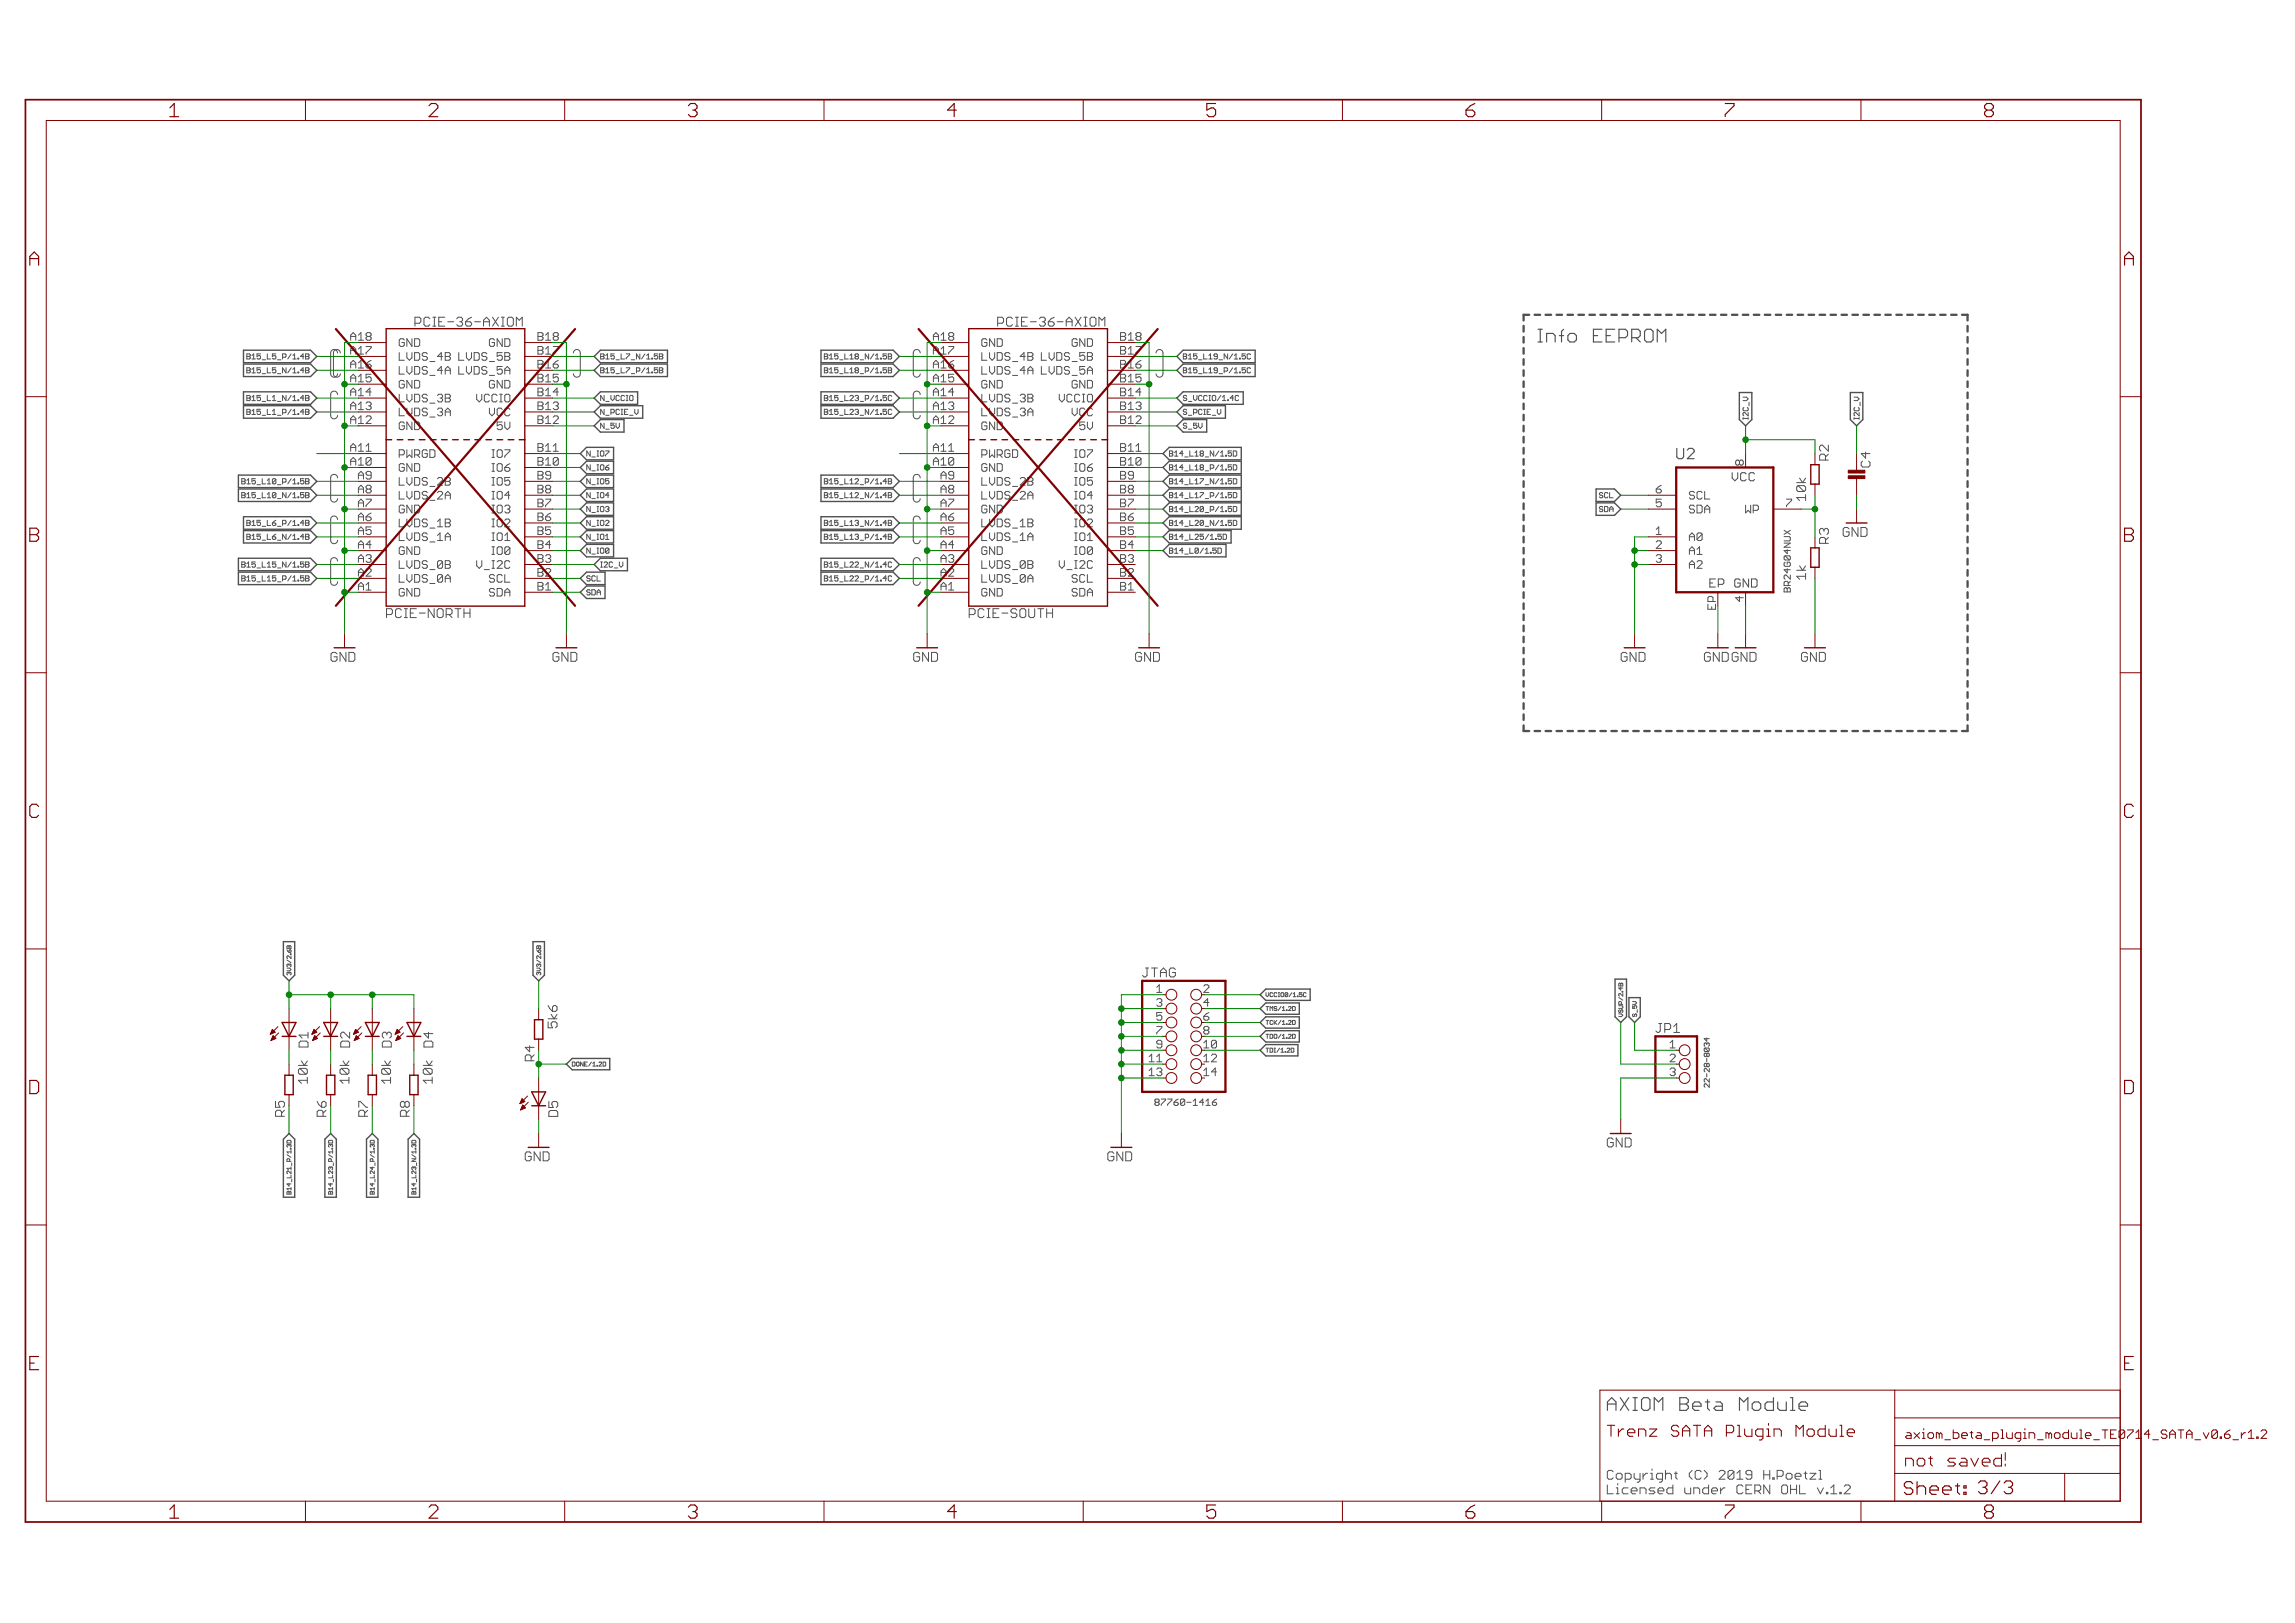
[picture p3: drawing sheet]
<svg xmlns="http://www.w3.org/2000/svg" width="420mm" height="297mm" viewBox="0 0 420 297" stroke-linecap="round" stroke-linejoin="round" font-family="sans-serif">
<defs><g id="words">
<g font-size="3.7" fill="#800000">
<text x="80.3" y="21.4">2</text>
<text x="127.7" y="21.4">3</text>
<text x="175.2" y="21.4">4</text>
<text x="222.7" y="21.4">5</text>
<text x="270.1" y="21.4">6</text>
<text x="365" y="21.4">8</text>
<text x="7.1" y="48.6">A</text>
<text x="390.6" y="48.6">A</text>
<text x="7.1" y="99.2">B</text>
<text x="390.6" y="99.2">B</text>
<text x="7" y="149.7">C</text>
<text x="390.5" y="149.7">C</text>
<text x="6.9" y="200.2">D</text>
<text x="390.4" y="200.2">D</text>
<text x="80.3" y="277.9">2</text>
<text x="175.2" y="277.9">4</text>
<text x="222.7" y="277.9">5</text>
<text x="270.1" y="277.9">6</text>
</g>
<g font-size="3.6" fill="#505050">
<text x="283.3" y="62.7">Info EEPROM</text>
<text x="296" y="258.2">AXIOM Beta Module</text>
</g>
<text font-size="3.6" fill="#800000" x="350.3" y="273.6">Sheet: 3/3</text>
<text font-size="3.2" fill="#800000" x="350.6" y="268.4">not saved!</text>
<text font-size="3.1" fill="#800000" x="296" y="263">Trenz SATA Plugin Module</text>
<text font-size="2.9" fill="#505050" x="308.7" y="84">U2</text>
<g font-size="2.5" fill="#505050">
<text x="79" y="59.8">PCIE-36-AXIOM</text>
<text x="185.7" y="59.8">PCIE-36-AXIOM</text>
<text x="336.6" y="84.3" transform="rotate(-90 336.6 84.3)">R2</text>
<text x="344.2" y="85.5" transform="rotate(-90 344.2 85.5)">C4</text>
<text x="336.6" y="99.5" transform="rotate(-90 336.6 99.5)">R3</text>
<text x="339.1" y="98.2">GND</text>
<text x="72.5" y="113.1">PCIE-NORTH</text>
<text x="179.1" y="113.1">PCIE-SOUTH</text>
<text x="62.3" y="121.1">GND</text>
<text x="102.9" y="121.1">GND</text>
<text x="169" y="121.1">GND</text>
<text x="209.6" y="121.1">GND</text>
<text x="298.5" y="121.1">GND</text>
<text x="331.5" y="121.1">GND</text>
<text x="210.9" y="178.9">JTAG</text>
<text x="81.1" y="191.7" transform="rotate(-90 81.1 191.7)">D4</text>
<text x="103.8" y="188.2" transform="rotate(-90 103.8 188.2)">5k6</text>
<text x="304.9" y="189">JP1</text>
<text x="58.1" y="198.3" transform="rotate(-90 58.1 198.3)">10k</text>
<text x="65.7" y="198.3" transform="rotate(-90 65.7 198.3)">10k</text>
<text x="73.4" y="198.3" transform="rotate(-90 73.4 198.3)">10k</text>
<text x="81" y="198.3" transform="rotate(-90 81 198.3)">10k</text>
<text x="53.9" y="204.4" transform="rotate(-90 53.9 204.4)">R5</text>
<text x="61.5" y="204.4" transform="rotate(-90 61.5 204.4)">R6</text>
<text x="69.2" y="204.4" transform="rotate(-90 69.2 204.4)">R7</text>
<text x="76.8" y="204.4" transform="rotate(-90 76.8 204.4)">R8</text>
<text x="104" y="204.4" transform="rotate(-90 104 204.4)">D5</text>
<text x="296" y="210">GND</text>
<text x="97.9" y="212.5">GND</text>
<text x="204.5" y="212.5">GND</text>
<text x="296" y="270.8">Copyright (C) 2019 H.Poetzl</text>
<text x="296" y="273.5">Licensed under CERN OHL v.1.2</text>
</g>
<g font-size="2.5" fill="#800000">
<text x="332.4" y="91.7" transform="rotate(-90 332.4 91.7)">10k</text>
<text x="332.4" y="106.1" transform="rotate(-90 332.4 106.1)">1k</text>
<text x="313.7" y="121.1">GNDGND</text>
<text x="58.2" y="191.7" transform="rotate(-90 58.2 191.7)">D1</text>
<text x="65.9" y="191.7" transform="rotate(-90 65.9 191.7)">D2</text>
<text x="73.5" y="191.7" transform="rotate(-90 73.5 191.7)">D3</text>
</g>
<text font-size="2.5" fill="#008000" x="99.6" y="194.3" transform="rotate(-90 99.6 194.3)">R4</text>
<g font-size="2.3" fill="#505050">
<text x="318.8" y="88.1">VCC</text>
<text x="314.8" y="107.5">EP GND</text>
</g>
<g font-size="2.3" fill="#800000">
<text x="350.6" y="263.3">axiom_beta_plugin_module_TE0</text>
<text x="388.3" y="263.3">714_SATA_v0.6_r1.2</text>
</g>
<g font-size="2.1" fill="#505050">
<text x="66" y="64.9">A17</text>
<text x="66" y="62.3">A18</text>
<text x="74.8" y="66">LVDS_4B</text>
<text x="74.8" y="63.5">GND</text>
<text x="86" y="66">LVDS_5B</text>
<text x="90.6" y="63.5">GND</text>
<text x="100.2" y="62.3">B18</text>
<text x="172.6" y="64.9">A17</text>
<text x="172.6" y="62.3">A18</text>
<text x="181.5" y="66">LVDS_4B</text>
<text x="181.5" y="63.5">GND</text>
<text x="192.7" y="66">LVDS_5B</text>
<text x="197.3" y="63.5">GND</text>
<text x="206.9" y="62.3">B18</text>
<text x="66" y="70">A15</text>
<text x="66" y="67.4">A16</text>
<text x="74.8" y="71.1">GND</text>
<text x="74.8" y="68.5">LVDS_4A</text>
<text x="86" y="68.5">LVDS_5A</text>
<text x="90.6" y="71.1">GND</text>
<text x="100.2" y="70">B15</text>
<text x="100.2" y="67.4">B16</text>
<text x="172.6" y="70">A15</text>
<text x="172.6" y="67.4">A16</text>
<text x="181.5" y="71.1">GND</text>
<text x="181.5" y="68.5">LVDS_4A</text>
<text x="192.7" y="68.5">LVDS_5A</text>
<text x="197.3" y="71.1">GND</text>
<text x="206.9" y="70">B15</text>
<text x="206.9" y="67.4">B16</text>
<text x="66" y="77.6">A12</text>
<text x="66" y="75">A13</text>
<text x="66" y="72.5">A14</text>
<text x="74.8" y="76.2">LVDS_3A</text>
<text x="74.8" y="73.6">LVDS_3B</text>
<text x="88.7" y="73.6">VCCIO</text>
<text x="91.1" y="76.2">VCC</text>
<text x="100.2" y="77.6">B12</text>
<text x="100.2" y="75">B13</text>
<text x="172.6" y="77.6">A12</text>
<text x="172.6" y="75">A13</text>
<text x="172.6" y="72.5">A14</text>
<text x="181.5" y="76.2">LVDS_3A</text>
<text x="181.5" y="73.6">LVDS_3B</text>
<text x="195.4" y="73.6">VCCIO</text>
<text x="197.7" y="76.2">VCC</text>
<text x="206.9" y="77.6">B12</text>
<text x="206.9" y="75">B13</text>
<text x="66" y="82.7">A11</text>
<text x="74.8" y="83.8">PWRGD</text>
<text x="74.8" y="78.7">GND</text>
<text x="91.8" y="83.8">IO7</text>
<text x="92.7" y="78.7">5V</text>
<text x="100.2" y="82.7">B11</text>
<text x="172.6" y="82.7">A11</text>
<text x="181.5" y="83.8">PWRGD</text>
<text x="181.5" y="78.7">GND</text>
<text x="198.5" y="83.8">IO7</text>
<text x="199.4" y="78.7">5V</text>
<text x="206.9" y="82.7">B11</text>
<text x="66" y="85.2">A10</text>
<text x="67.3" y="87.7">A9</text>
<text x="74.8" y="88.8">LVDS_2B</text>
<text x="74.8" y="86.3">GND</text>
<text x="91.8" y="88.8">IO5</text>
<text x="91.8" y="86.3">IO6</text>
<text x="100.2" y="87.7">B9</text>
<text x="100.2" y="85.2">B10</text>
<text x="172.6" y="85.2">A10</text>
<text x="174" y="87.7">A9</text>
<text x="181.5" y="88.8">LVDS_2B</text>
<text x="181.5" y="86.3">GND</text>
<text x="198.5" y="88.8">IO5</text>
<text x="198.5" y="86.3">IO6</text>
<text x="206.9" y="87.7">B9</text>
<text x="206.9" y="85.2">B10</text>
<text x="321" y="85.2" transform="rotate(-90 321 85.2)">8</text>
<text x="67.3" y="95.4">A6</text>
<text x="67.3" y="92.8">A7</text>
<text x="67.3" y="90.3">A8</text>
<text x="74.8" y="93.9">GND</text>
<text x="74.8" y="91.4">LVDS_2A</text>
<text x="91.8" y="93.9">IO3</text>
<text x="91.8" y="91.4">IO4</text>
<text x="100.2" y="95.4">B6</text>
<text x="100.2" y="92.8">B7</text>
<text x="100.2" y="90.3">B8</text>
<text x="174" y="95.4">A6</text>
<text x="174" y="92.8">A7</text>
<text x="174" y="90.3">A8</text>
<text x="181.5" y="93.9">GND</text>
<text x="181.5" y="91.4">LVDS_2A</text>
<text x="198.5" y="93.9">IO3</text>
<text x="198.5" y="91.4">IO4</text>
<text x="206.9" y="95.4">B6</text>
<text x="206.9" y="92.8">B7</text>
<text x="206.9" y="90.3">B8</text>
<text x="311" y="91.4">SCL</text>
<text x="311" y="93.9">SDA</text>
<text x="320.7" y="93.9">WP</text>
<text x="328.8" y="92.8">7</text>
<text x="67.3" y="100.4">A4</text>
<text x="67.3" y="97.9">A5</text>
<text x="74.8" y="101.5">GND</text>
<text x="74.8" y="99">LVDS_1A</text>
<text x="74.8" y="96.5">LVDS_1B</text>
<text x="91.8" y="101.5">IO0</text>
<text x="91.8" y="99">IO1</text>
<text x="91.8" y="96.5">IO2</text>
<text x="100.2" y="100.4">B4</text>
<text x="100.2" y="97.9">B5</text>
<text x="174" y="100.4">A4</text>
<text x="174" y="97.9">A5</text>
<text x="181.5" y="101.5">GND</text>
<text x="181.5" y="99">LVDS_1A</text>
<text x="181.5" y="96.5">LVDS_1B</text>
<text x="198.5" y="101.5">IO0</text>
<text x="198.5" y="99">IO1</text>
<text x="198.5" y="96.5">IO2</text>
<text x="206.9" y="100.4">B4</text>
<text x="206.9" y="97.9">B5</text>
<text x="311" y="99">A0</text>
<text x="311" y="101.5">A1</text>
<text x="67.3" y="105.5">A2</text>
<text x="67.3" y="103">A3</text>
<text x="74.8" y="106.6">LVDS_0A</text>
<text x="74.8" y="104.1">LVDS_0B</text>
<text x="89.5" y="104.1">V_I2C</text>
<text x="91.5" y="106.6">SCL</text>
<text x="100.2" y="105.5">B2</text>
<text x="100.2" y="103">B3</text>
<text x="174" y="105.5">A2</text>
<text x="174" y="103">A3</text>
<text x="181.5" y="106.6">LVDS_0A</text>
<text x="181.5" y="104.1">LVDS_0B</text>
<text x="196.2" y="104.1">V_I2C</text>
<text x="198.2" y="106.6">SCL</text>
<text x="206.9" y="105.5">B2</text>
<text x="206.9" y="103">B3</text>
<text x="311" y="104.1">A2</text>
<text x="67.3" y="108">A1</text>
<text x="74.8" y="109.2">GND</text>
<text x="91.1" y="109.2">SDA</text>
<text x="100.2" y="108">B1</text>
<text x="174" y="108">A1</text>
<text x="181.5" y="109.2">GND</text>
<text x="197.7" y="109.2">SDA</text>
<text x="206.9" y="108">B1</text>
<text x="222.1" y="191.9">10</text>
<text x="222.1" y="194.4">12</text>
<text x="222.1" y="196.9">14</text>
</g>
<g font-size="2.1" fill="#008000">
<text x="100.2" y="64.9">B17</text>
<text x="206.9" y="64.9">B17</text>
<text x="100.2" y="72.5">B14</text>
<text x="206.9" y="72.5">B14</text>
</g>
<g font-size="2.1" fill="#800000">
<text x="315.9" y="111.4" transform="rotate(-90 315.9 111.4)">EP</text>
<text x="212.2" y="194.4">11</text>
<text x="212.2" y="196.9">13</text>
</g>
<g font-size="1.8" fill="#505050">
<text x="329.6" y="108.4" transform="rotate(-90 329.6 108.4)">BR24G04NUX</text>
<text x="214.1" y="202.4">87760-1416</text>
</g>
<g font-size="1.4" fill="#505050">
<text x="48.1" y="65.7">B15_L5_P/1.4B</text>
<text x="111.7" y="65.7">B15_L7_N/1.5B</text>
<text x="153.7" y="65.7">B15_L18_N/1.5B</text>
<text x="218.4" y="65.7">B15_L19_N/1.5C</text>
<text x="47.9" y="68.3">B15_L5_N/1.4B</text>
<text x="111.7" y="68.3">B15_L7_P/1.5B</text>
<text x="153.9" y="68.3">B15_L18_P/1.5B</text>
<text x="218.4" y="68.3">B15_L19_P/1.5C</text>
<text x="47.9" y="73.4">B15_L1_N/1.4B</text>
<text x="48.1" y="75.9">B15_L1_P/1.4B</text>
<text x="111.7" y="73.4">N_VCCI</text>
<text x="111.7" y="75.9">N_PCIE_V</text>
<text x="153.7" y="75.9">B15_L23_N/1.5C</text>
<text x="153.9" y="73.4">B15_L23_P/1.5C</text>
<text x="218.4" y="75.9">S_PCIE_V</text>
<text x="218.4" y="73.4">S_VCCIO/1.4C</text>
<text x="109.2" y="83.5">N_IO</text>
<text x="111.7" y="78.4">N_5</text>
<text x="215.8" y="83.5">B14_L18_N/1.5D</text>
<text x="218.4" y="78.4">S_5V</text>
<text x="47.2" y="88.6">B15_L10_P/1.5B</text>
<text x="109.2" y="86.1">N_IO</text>
<text x="109.2" y="88.6">N_IO</text>
<text x="153.9" y="88.6">B15_L12_P/1.4B</text>
<text x="215.8" y="86.1">B14_L18_P/1.5D</text>
<text x="215.8" y="88.6">B14_L17_N/1.5D</text>
<text x="47" y="91.1">B15_L10_N/1.5B</text>
<text x="109.2" y="93.7">N_IO</text>
<text x="109.2" y="91.1">N_IO</text>
<text x="153.7" y="91.1">B15_L12_N/1.4B</text>
<text x="215.8" y="93.7">B14_L20_P/1.5D</text>
<text x="215.8" y="91.1">B14_L17_P/1.5D</text>
<text x="294.4" y="93.7">SDA</text>
<text x="294.7" y="91.1">SCL</text>
<text x="47.9" y="98.8">B15_L6_N/1.4B</text>
<text x="48.1" y="96.2">B15_L6_P/1.4B</text>
<text x="109.2" y="98.8">N_IO</text>
<text x="109.2" y="101.3">N_IO</text>
<text x="109.2" y="96.2">N_IO</text>
<text x="153.7" y="96.2">B15_L13_N/1.4B</text>
<text x="153.9" y="98.8">B15_L13_P/1.4B</text>
<text x="215.8" y="98.8">B14_L25/1.5D</text>
<text x="215.8" y="101.3">B14_L0/1.5D</text>
<text x="215.8" y="96.2">B14_L20_N/1.5D</text>
<text x="47" y="103.8">B15_L15_N/1.5B</text>
<text x="47.2" y="106.4">B15_L15_P/1.5B</text>
<text x="109.2" y="106.4">SC</text>
<text x="111.7" y="103.8">I2C_V</text>
<text x="153.7" y="103.8">B15_L22_N/1.4C</text>
<text x="153.9" y="106.4">B15_L22_P/1.4C</text>
<text x="109.2" y="108.9">SD</text>
</g>
<g font-size="1.1" fill="#505050">
<text x="233.5" y="185">TMS/1.2</text>
<text x="233.5" y="182.4">VCCIO0/1.5</text>
<text x="233.5" y="190.1">TDO/1.2</text>
<text x="233.5" y="187.5">TCK/1.2</text>
<text x="298.9" y="186.1" transform="rotate(-90 298.9 186.1)">VSUP/2.4B</text>
<text x="106.5" y="195.2">DONE/1.2D</text>
<text x="233.5" y="192.6">TDI/1.2</text>
</g>
</g></defs>
<path d="M281.6 62.6h.8M281.6 60.3h.8M282 60.3v2.3M307 82.1v1.5l.3 .3h.6M294.3 257h1.5M295.1 255.8l-.8 .8v1.5" fill="none" stroke="#505050" stroke-width=".21"/>
<g fill="none" stroke="#505050" stroke-width=".18">
<path d="M76 59.2h.8l.2-.3v-.6l-.2-.2h-.8v1.6M78.4 58.1h-.5l-.3 .2v1.1l.3 .3h.5M182.6 59.2h.9l.2-.3v-.6l-.2-.2h-.9v1.6M185.1 58.1h-.5l-.3 .2v1.1l.3 .3h.5M45.2 74.9h.5l.1 .2-.1 .3 .1 .3-.1 .2h-.5zM45.2 75.4h.5M45.2 72.4h.5l.1 .1-.1 .4 .1 .3-.1 .1h-.5zM45.2 67.3h.5l.1 .2-.1 .3 .1 .3-.1 .1h-.5zM45.2 67.8h.5M45.2 64.8h.5l.1 .1-.1 .3 .1 .4-.1 .1h-.5zM45.2 72.9h.5M45.2 65.2h.5"/>
<path d="M46.1 75.9h.7M46.1 73.3h.7M46.1 68.2h.7M46.1 75.2l.3-.3v1M46.1 65.1l.3-.3v.9M46.1 67.6l.3-.3v.9M46.1 72.7l.3-.3v.9M46.1 65.7h.7M47.1 73.2l.1 .1h.3l.2-.1M47.1 68.1l.1 .1h.3l.2-.1M47.7 74.9h-.6v.5l.3-.2 .3 .2-.2 .5h-.3l-.1-.2M47.7 72.4h-.6v.5l.3-.2 .3 .2"/>
<path d="M47.7 67.3h-.6v.5l.3-.2 .3 .2M47.7 64.8h-.6v.4l.3-.1 .3 .1v.4l-.2 .1h-.3l-.1-.1M61.8 72.2a.63 .63 0 0 0-.6-.6 .63 .63 0 0 0-.7 .6v3.8a.63 .63 0 0 0 .7 .7 .63 .63 0 0 0 .6-.7M61.8 64.6a.63 .63 0 0 0-.6-.6 .63 .63 0 0 0-.7 .6v3.8a.63 .63 0 0 0 .7 .6 .63 .63 0 0 0 .6-.6M62.3 64.6a.63 .63 0 0 0-.6-.6 .63 .63 0 0 0-.7 .6v3.8a.63 .63 0 0 0 .7 .6 .63 .63 0 0 0 .6-.6M64.2 76.8h.9M64.2 74.3h.9M64.2 71.7h.9M64.2 69.2h.9M64.2 66.7h.9M64.2 64.1h.9M64.2 61.6h.9"/>
<path d="M64.2 62.3v-1l.5-.4 .4 .4v1M64.2 64.8v-.9l.5-.5 .4 .5v.9M64.2 67.4v-1l.5-.4 .4 .4v1M64.2 69.9v-.9l.5-.5 .4 .5v.9M64.2 72.4v-.9l.5-.5 .4 .5v.9M64.2 75v-1l.5-.4 .4 .4v1M64.2 77.5v-.9l.5-.5 .4 .5v.9M73.1 74.7v1.4h.9M73.1 72.2v1.4h.9M73.1 67.1v1.4h.9M73.1 64.5v1.4h.9M74 77.5l-.2-.3h-.5l-.2 .3v.9l.2 .2h.5l.2-.2v-.5h-.4"/>
<path d="M74 69.8l-.2-.2h-.5l-.2 .2v1l.2 .2h.5l.2-.2v-.5h-.4M74 62.2l-.2-.2h-.5l-.2 .2v1l.2 .2h.5l.2-.2v-.5h-.4M85.4 64.5v1l.5 .4M85.4 67.1v.9l.5 .5M87.3 72.2v.9l.4 .5 .5-.5M89.6 74.7v.9l.5 .5 .4-.5M89.8 69.6l-.2 .2v1l.2 .2h.5M90.3 62h-.5l-.2 .2v1l.2 .2h.5M91.9 77.2h-.9v.7l.5-.2h.2l.2 .2v.5l-.2 .2h-.5l-.2-.2M98.5 76.8h.7M98.5 76.1h.7l.2 .2v.3l-.2 .2 .2 .2v.3l-.2 .2h-.7zM98.5 74.3h.7"/>
<path d="M98.5 71.7h.7M98.5 71h.7l.2 .3v.2l-.2 .2 .2 .3v.2l-.2 .2h-.7zM98.5 69.2h.7M98.5 66.7h.7M98.5 66h.7l.2 .2v.2l-.2 .3 .2 .2v.2l-.2 .3h-.7zM98.5 64.1h.7M98.5 61.6h.7M98.5 73.6h.7l.2 .2v.2l-.2 .3 .2 .2v.2l-.2 .3h-.7zM98.5 68.5h.7l.2 .2v.3l-.2 .2 .2 .2v.3l-.2 .2h-.7zM98.5 63.4h.7l.2 .2v.3l-.2 .2 .2 .2v.3l-.2 .2h-.7zM98.5 60.9h.7l.2 .2v.2l-.2 .3 .2 .2v.2l-.2 .3h-.7zM105 64.6a.63 .63 0 0 1 .6-.6 .63 .63 0 0 1 .6 .6v3.8a.63 .63 0 0 1-.6 .6 .63 .63 0 0 1-.6-.6"/>
<path d="M110 64.8h.4l.2 .1-.2 .3 .2 .4-.2 .1h-.4zM110 67.3h.4l.2 .2-.2 .3 .2 .3-.2 .1h-.4zM110 67.8h.4M110 65.2h.4M110.6 72.4v.9l-.6-.9v.9M110.6 74.9v1l-.6-1v1M110.6 77.4v1l-.6-1v1M110.9 76h.6M110.9 65.1l.3-.3v.9M110.9 67.6l.3-.3v.9M110.9 68.2h.6M110.9 65.7h.6"/>
<path d="M110.9 73.5h.6M110.9 78.5h.6M150.9 74.9h.5l.2 .2-.2 .3 .2 .3-.2 .2h-.5zM150.9 75.4h.5M150.9 72.4h.5l.2 .1-.2 .4 .2 .3-.2 .1h-.5zM150.9 67.3h.5l.2 .2-.2 .3 .2 .3-.2 .1h-.5zM150.9 67.8h.5M150.9 72.9h.5M150.9 64.8h.5l.2 .1-.2 .3 .2 .4-.2 .1h-.5zM150.9 65.2h.5M151.8 75.9h.7M151.8 73.3h.7"/>
<path d="M151.8 68.2h.7M151.8 65.7h.7M151.8 65.1l.4-.3v.9M151.8 67.6l.4-.3v.9M151.8 72.7l.4-.3v.9M151.8 75.2l.4-.3v1M152.8 75.7l.2 .2h.3l.1-.2M152.8 65.6l.2 .1h.3l.1-.1M153.4 74.9h-.6v.5l.3-.2 .3 .2M153.4 72.4h-.6v.5l.5-.2 .1 .2v.3l-.1 .1h-.3l-.2-.1M153.4 67.3h-.6v.5l.5-.2 .1 .2v.3l-.1 .1h-.3l-.2-.1M153.4 64.8h-.6v.4l.3-.1 .3 .1"/>
<path d="M168.5 64.6a.63 .63 0 0 0-.7-.6 .63 .63 0 0 0-.6 .6v3.8a.63 .63 0 0 0 .6 .6 .63 .63 0 0 0 .7-.6M168.5 72.2a.63 .63 0 0 0-.7-.6 .63 .63 0 0 0-.6 .6v3.8a.63 .63 0 0 0 .6 .7 .63 .63 0 0 0 .7-.7M170.9 62.3v-1l.4-.4 .5 .4v1M170.9 64.8v-.9l.4-.5 .5 .5v.9M170.9 67.4v-1l.4-.4 .5 .4v1M170.9 69.9v-.9l.4-.5 .5 .5v.9M170.9 72.4v-.9l.4-.5 .5 .5v.9M170.9 75v-1l.4-.4 .5 .4v1M170.9 77.5v-.9l.4-.5 .5 .5v.9M170.9 76.8h.9M170.9 74.3h.9M170.9 71.7h.9"/>
<path d="M170.9 69.2h.9M170.9 66.7h.9M170.9 64.1h.9M170.9 61.6h.9M179.7 64.5v1.4h1M179.7 67.1v1.4h1M179.7 72.2v1.4h1M179.7 74.7v1.4h1M180.7 62.2l-.3-.2h-.4l-.3 .2v1l.3 .2h.4l.3-.2v-.5h-.5M180.7 69.8l-.3-.2h-.4l-.3 .2v1l.3 .2h.4l.3-.2v-.5h-.5M180.7 77.5l-.3-.3h-.4l-.3 .3v.9l.3 .2h.4l.3-.2v-.5h-.5M192.1 64.5v1l.4 .4"/>
<path d="M192.1 67.1v.9l.4 .5M193.9 72.2v.9l.5 .5 .5-.5M196.3 74.7v.9l.4 .5 .5-.5M196.5 69.6l-.2 .2v1l.2 .2h.5M197 62h-.5l-.2 .2v1l.2 .2h.5M198.6 77.2h-.9v.7l.4-.2h.3l.2 .2v.5l-.2 .2h-.5l-.2-.2M205.1 76.8h.7M205.1 76.1h.7l.3 .2v.3l-.3 .2 .3 .2v.3l-.3 .2h-.7zM205.1 74.3h.7M205.1 71.7h.7M205.1 71h.7l.3 .3v.2l-.3 .2 .3 .3v.2l-.3 .2h-.7zM205.1 69.2h.7"/>
<path d="M205.1 66.7h.7M205.1 66h.7l.3 .2v.2l-.3 .3 .3 .2v.2l-.3 .3h-.7zM205.1 64.1h.7M205.1 61.6h.7M205.1 60.9h.7l.3 .2v.2l-.3 .3 .3 .2v.2l-.3 .3h-.7zM205.1 63.4h.7l.3 .2v.3l-.3 .2 .3 .2v.3l-.3 .2h-.7zM205.1 68.5h.7l.3 .2v.3l-.3 .2 .3 .2v.3l-.3 .2h-.7zM205.1 73.6h.7l.3 .2v.2l-.3 .3 .3 .2v.2l-.3 .3h-.7zM211.6 64.6a.63 .63 0 0 1 .7-.6 .63 .63 0 0 1 .6 .6v3.8a.63 .63 0 0 1-.6 .6 .63 .63 0 0 1-.7-.6M216.6 64.8h.5l.2 .1-.2 .3 .2 .4-.2 .1h-.5zM216.6 67.3h.5l.2 .2-.2 .3 .2 .3-.2 .1h-.5zM216.6 67.8h.5"/>
<path d="M216.6 65.2h.5M217.3 77.6l-.2-.2h-.3l-.2 .4 .2 .1h.3l.2 .3-.2 .2h-.3l-.2-.2M217.3 75.1l-.2-.2h-.3l-.2 .2 .2 .3h.3l.2 .1-.2 .4h-.3l-.2-.2M217.3 72.5l-.2-.1h-.3l-.2 .3 .2 .2h.3l.2 .3-.2 .1h-.3l-.2-.1M217.6 76h.6M217.6 68.2h.6M217.6 65.7h.6M217.6 73.5h.6M217.6 78.5h.6M217.6 65.1l.3-.3v.9M217.6 67.6l.3-.3v.9M319.1 76.6h.9"/>
<path d="M319.1 76.4v.4M319.1 72.7h.6l.3 .3-.3 .3h-.6M319.3 74.6l-.2 .1v.3l.2 .2h.6l.1-.2v-.3l-.1-.1M320 75.5v.6l-.6-.6-.3 .1v.4l.2 .1M320 76.4v.4M320.2 73.6v.7M339.4 76.6h1M339.4 72.7h.6l.4 .3-.4 .3h-.6M339.4 76.4v.4M339.6 74.6l-.2 .1v.3l.2 .2h.6l.2-.2v-.3l-.2-.1M340.4 75.5v.6l-.7-.6-.3 .1v.4l.2 .1M340.4 76.4v.4"/>
<path d="M340.5 73.6v.7M44.3 90.1h.4l.2 .2-.2 .3 .2 .3-.2 .2h-.4zM44.3 90.6h.4M44.3 87.6h.4l.2 .2-.2 .3 .2 .3-.2 .2h-.4zM44.3 88.1h.4M45.2 98.2h.5M45.2 90.5l.3-.4v1M45.2 91.1h.6M45.2 87.9l.3-.3v1M45.2 88.6h.6M45.2 95.2h.5l.1 .2-.1 .3 .1 .3-.1 .2h-.5zM45.2 97.8h.5l.1 .1-.1 .3 .1 .4-.1 .1h-.5z"/>
<path d="M45.2 95.7h.5M46.1 90.9l.2 .2h.3l.2-.2M46.1 95.5l.3-.3v1M46.1 98.1l.3-.3v.9M46.1 98.7h.7M46.1 96.2h.7M46.8 90.1h-.7v.5l.3-.1 .4 .1M46.8 87.6h-.7v.5l.3-.2 .4 .2-.2 .5h-.3l-.2-.2M47.1 98.6l.1 .1h.3l.2-.1M47.7 95.2h-.6v.5l.3-.2 .3 .2-.2 .5h-.3l-.1-.2M47.7 97.8h-.6v.4l.3-.1 .3 .1M61.8 87.5a.63 .63 0 0 0-.6-.7 .63 .63 0 0 0-.7 .7v3.8a.63 .63 0 0 0 .7 .6 .63 .63 0 0 0 .6-.6"/>
<path d="M61.8 95.1a.63 .63 0 0 0-.6-.7 .63 .63 0 0 0-.7 .7v3.8a.63 .63 0 0 0 .7 .6 .63 .63 0 0 0 .6-.6M64.2 84.4h.9M64.2 81.9h.9M64.2 82.6v-.9l.5-.5 .4 .5v.9M64.2 85.1v-.9l.5-.5 .4 .5v.9M65.6 99.7h.9M65.6 97.1h.9M65.6 94.6h.9M65.6 92.1h.9M65.6 89.5h.9M65.6 87h.9M65.6 87.7v-1l.5-.4 .4 .4v1"/>
<path d="M65.6 90.2v-.9l.5-.5 .4 .5v.9M65.6 92.8v-1l.5-.4 .4 .4v1M65.6 95.3v-.9l.5-.5 .4 .5v.9M65.6 97.8v-.9l.5-.5 .4 .5v.9M73.1 97.5v1.4h.9M73.1 95v1.4h.9M73.1 89.9v1.4h.9M73.1 87.4v1.4h.9M73.1 83.2h.7l.2-.2v-.5l-.2-.2h-.7v1.4M74 92.7l-.2-.2h-.5l-.2 .2v.9l.2 .3h.5l.2-.3v-.4h-.4M74 85.1l-.2-.2h-.5l-.2 .2v.9l.2 .3h.5l.2-.3v-.4h-.4M90.1 89.9h.4"/>
<path d="M90.1 98.9h.4M90.1 96.4h.4M90.1 92.5h.4M90.1 93.9h.4M90.1 91.3h.4M90.1 88.8h.4M90.1 84.9h.4M90.1 86.3h.4M90.1 82.3h.4M90.1 97.5h.4M90.1 95h.4M90.1 87.4h.4"/>
<path d="M90.1 83.7h.4M90.3 82.3v1.4M90.3 84.9v1.4M90.3 87.4v1.4M90.3 89.9v1.4M90.3 92.5v1.4M90.3 95v1.4M90.3 97.5v1.4M91.7 89.9h-.5l-.2 .3v.9l.2 .2h.5M91.7 97.5h-.5l-.2 .3v.9l.2 .2h.5M91.7 95h-.5l-.2 .2v1l.2 .2h.5M91.7 92.5h-.5l-.2 .2v.9l.2 .3h.5"/>
<path d="M91.7 87.4h-.5l-.2 .2v1l.2 .2h.5M91.7 84.9h-.5l-.2 .2v.9l.2 .3h.5M91.7 82.3h-.5l-.2 .2v1l.2 .2h.5M98.5 99h.7l.2 .2v.2l-.2 .3 .2 .2v.2l-.2 .3h-.7zM98.5 99.7h.7M98.5 97.1h.7M98.5 96.4h.7l.2 .3v.2l-.2 .2 .2 .3v.2l-.2 .2h-.7zM98.5 94.6h.7M98.5 92.1h.7M98.5 91.4h.7l.2 .2v.2l-.2 .3 .2 .2v.2l-.2 .3h-.7zM98.5 89.5h.7M98.5 87h.7"/>
<path d="M98.5 86.3h.7l.2 .2v.2l-.2 .3 .2 .2v.2l-.2 .3h-.7zM98.5 84.4h.7M98.5 81.9h.7M98.5 93.9h.7l.2 .2v.3l-.2 .2 .2 .2v.3l-.2 .2h-.7zM98.5 88.8h.7l.2 .2v.3l-.2 .2 .2 .2v.3l-.2 .2h-.7zM98.5 83.7h.7l.2 .3v.2l-.2 .2 .2 .3v.2l-.2 .2h-.7zM98.5 81.2h.7l.2 .2v.3l-.2 .2 .2 .2v.3l-.2 .2h-.7zM108.1 82.5v1l-.7-1v1M108.1 85.1v.9l-.7-.9v.9M108.1 87.6v1l-.7-1v1M108.1 90.1v1l-.7-1v1M108.1 92.7v.9l-.7-.9v.9"/>
<path d="M108.1 95.2v1l-.7-1v1M108.1 97.8v.9l-.7-.9v.9M108.4 86.2h.6M108.4 83.6h.6M108.4 93.8h.6M108.4 98.9h.6M108.4 96.3h.6M108.4 88.7h.6M108.4 91.2h.6M150.9 98.2h.5M150.9 90.1h.5l.2 .2-.2 .3 .2 .3-.2 .2h-.5zM150.9 90.6h.5"/>
<path d="M150.9 87.6h.5l.2 .2-.2 .3 .2 .3-.2 .2h-.5zM150.9 88.1h.5M150.9 95.2h.5l.2 .2-.2 .3 .2 .3-.2 .2h-.5zM150.9 97.8h.5l.2 .1-.2 .3 .2 .4-.2 .1h-.5zM150.9 95.7h.5M151.8 91.1h.7M151.8 88.6h.7M151.8 87.9l.4-.3v1M151.8 90.5l.4-.4v1M151.8 95.5l.4-.3v1M151.8 98.1l.4-.3v.9M151.8 98.7h.7"/>
<path d="M151.8 96.2h.7M152.8 90.9l.2 .2h.3l.1-.2M152.8 96l.2 .2h.3l.1-.2M153.4 90.1h-.6v.5l.3-.1 .3 .1M153.4 87.6h-.6v.5l.5-.2 .1 .5-.1 .2h-.3l-.2-.2M153.4 95.2h-.6v.5l.3-.2 .3 .2M153.4 97.8h-.6v.4l.5-.1 .1 .1v.4l-.1 .1h-.3l-.2-.1M168.5 87.5a.63 .63 0 0 0-.7-.7 .63 .63 0 0 0-.6 .7v3.8a.63 .63 0 0 0 .6 .6 .63 .63 0 0 0 .7-.6M168.5 95.1a.63 .63 0 0 0-.7-.7 .63 .63 0 0 0-.6 .7v3.8a.63 .63 0 0 0 .6 .6 .63 .63 0 0 0 .7-.6M170.9 82.6v-.9l.4-.5 .5 .5v.9M170.9 85.1v-.9l.4-.5 .5 .5v.9M170.9 84.4h.9"/>
<path d="M170.9 81.9h.9M172.3 87.7v-1l.4-.4 .5 .4v1M172.3 90.2v-.9l.4-.5 .5 .5v.9M172.3 92.8v-1l.4-.4 .5 .4v1M172.3 95.3v-.9l.4-.5 .5 .5v.9M172.3 97.8v-.9l.4-.5 .5 .5v.9M172.3 99.7h.9M172.3 97.1h.9M172.3 94.6h.9M172.3 92.1h.9M172.3 89.5h.9M172.3 87h.9"/>
<path d="M179.7 83.2h.7l.3-.2v-.5l-.3-.2h-.7v1.4M179.7 87.4v1.4h1M179.7 89.9v1.4h1M179.7 95v1.4h1M179.7 97.5v1.4h1M180.7 85.1l-.3-.2h-.4l-.3 .2v.9l.3 .3h.4l.3-.3v-.4h-.5M180.7 92.7l-.3-.2h-.4l-.3 .2v.9l.3 .3h.4l.3-.3v-.4h-.5M196.7 89.9h.5M196.7 98.9h.5M196.7 96.4h.5M196.7 92.5h.5M196.7 93.9h.5"/>
<path d="M196.7 91.3h.5M196.7 88.8h.5M196.7 84.9h.5M196.7 86.3h.5M196.7 82.3h.5M196.7 97.5h.5M196.7 95h.5M196.7 87.4h.5M196.7 83.7h.5M197 82.3v1.4M197 84.9v1.4M197 87.4v1.4"/>
<path d="M197 89.9v1.4M197 92.5v1.4M197 95v1.4M197 97.5v1.4M198.4 89.9h-.5l-.2 .3v.9l.2 .2h.5M198.4 97.5h-.5l-.2 .3v.9l.2 .2h.5M198.4 95h-.5l-.2 .2v1l.2 .2h.5M198.4 92.5h-.5l-.2 .2v.9l.2 .3h.5M198.4 87.4h-.5l-.2 .2v1l.2 .2h.5M198.4 84.9h-.5l-.2 .2v.9l.2 .3h.5M198.4 82.3h-.5l-.2 .2v1l.2 .2h.5M205.1 99h.7l.3 .2v.2l-.3 .3 .3 .2v.2l-.3 .3h-.7z"/>
<path d="M205.1 99.7h.7M205.1 97.1h.7M205.1 96.4h.7l.3 .3v.2l-.3 .2 .3 .3v.2l-.3 .2h-.7zM205.1 94.6h.7M205.1 92.1h.7M205.1 91.4h.7l.3 .2v.2l-.3 .3 .3 .2v.2l-.3 .3h-.7zM205.1 89.5h.7M205.1 87h.7M205.1 86.3h.7l.3 .2v.2l-.3 .3 .3 .2v.2l-.3 .3h-.7zM205.1 84.4h.7M205.1 81.9h.7M205.1 81.2h.7l.3 .2v.3l-.3 .2 .3 .2v.3l-.3 .2h-.7z"/>
<path d="M205.1 83.7h.7l.3 .3v.2l-.3 .2 .3 .3v.2l-.3 .2h-.7zM205.1 88.8h.7l.3 .2v.3l-.3 .2 .3 .2v.3l-.3 .2h-.7zM205.1 93.9h.7l.3 .2v.3l-.3 .2 .3 .2v.3l-.3 .2h-.7zM214.1 98.2h.5M214.1 93.2h.5M214.1 85.6h.5M214.1 92.7h.5l.1 .2-.1 .3 .1 .3-.1 .1h-.5zM214.1 85.1h.5l.1 .1-.1 .4 .1 .3-.1 .1h-.5zM214.1 90.6h.5M214.1 83h.5M214.1 90.1h.5l.1 .2-.1 .3 .1 .3-.1 .2h-.5zM214.1 87.6h.5l.1 .2-.1 .3 .1 .3-.1 .2h-.5z"/>
<path d="M214.1 88.1h.5M214.1 82.5h.5l.1 .2-.1 .3 .1 .3-.1 .2h-.5zM214.1 95.2h.5l.1 .2-.1 .3 .1 .3-.1 .2h-.5zM214.1 97.8h.5l.1 .1-.1 .3 .1 .4-.1 .1h-.5zM214.1 95.7h.5M215 98.1l.3-.3v.9M215 95.5l.3-.3v1M215 90.5l.3-.4v1M215 87.9l.3-.3v1M215 85.4l.3-.3v.9M215 93.6h.6M215 91.1h.6"/>
<path d="M215 88.6h.6M215 93l.3-.3v.9M215 82.8l.3-.3v1M215 98.7h.6M215 96.2h.6M215 86h.6M215 83.5h.6M293.4 92.9l-.1-.2h-.3l-.2 .2 .2 .3h.3l.1 .1-.1 .3h-.3l-.2-.1M293.4 90.3l-.1-.2h-.3l-.2 .2 .2 .3h.3l.1 .2-.1 .3h-.3l-.2-.2M294.2 92.7h-.4v.9h.4M294.4 90.3l-.2-.2h-.3l-.1 .2v.6l.1 .2h.3l.2-.2M303.2 99.2l.2-.2h.5l.2 .2v.2l-.9 1h.9"/>
<path d="M303.2 89.5h.7l.2 .2v.3l-.2 .2h-.5l-.2-.2zM303.2 97.8h.9M303.2 96.9l.5-.5v1.4M304.1 91.4h-.9v.7l.5-.3h.2l.2 .3v.4l-.2 .3h-.5l-.2-.3M304.1 88.8l-.4 .2-.5 .5M309.3 98.2h.9M309.3 98.9v-.9l.5-.5 .4 .5v.9M310.2 90.2l-.2-.3h-.5l-.2 .3v.2l.2 .2h.5l.2 .3v.2l-.2 .2h-.5l-.2-.2M310.2 92.7l-.2-.2h-.5l-.2 .2v.2l.2 .3h.5l.2 .2v.2l-.2 .3h-.5l-.2-.3M318.5 84.4l-.3-.2h-.2l-.2 .2v.5l.2 .2h.2l.3-.2M318.5 84.9l.2 .2M318.5 84.4v.5"/>
<path d="M318.7 84.2l-.2 .2M319.6 92.5v1.4l.4-.5M326.6 99.4h1.2l-1.2 .8h1.2M326.6 98.2h1l.2 .2M326.6 97l1.2 .8M327.1 91.4h.9v.2l-.9 .9v.3M327.8 98.8l-.2 .2h-1M327.8 97l-1.2 .8M328.9 88.3h1.7M329.2 88.9l1.1 1.1h-1.1l-.3-.3v-.5zM329.2 88.9h1.1M329.5 87.5l.5 .8"/>
<path d="M333.4 82.6l-.3-.3v-.6l.3-.2h.3l1 1.1M333.9 83.1h-.5l-.3 .3v.8h1.6M333.9 97l-.2-.3h-.3l-.3 .3v.5l.3 .3M333.9 98.4h-.5l-.3 .2v.8h1.6M337.4 96.8l.3-.3h.5l.3 .3M337.4 97.9l.3 .3h.5l.3-.3M338 97.3h.5M341 84.4l-.3 .3v.5l.3 .3h1.1M342.3 83h-1.6l.8 .8M44.3 105.9h.4M44.3 103.3h.4M44.3 102.8h.4l.2 .2-.2 .3 .2 .3-.2 .2h-.4z"/>
<path d="M44.3 105.4h.4l.2 .2-.2 .3 .2 .3-.2 .1h-.4zM45.2 103.8h.6M45.2 106.3h.6M45.2 103.2l.3-.4v1M45.2 105.7l.3-.3v.9M46.1 103.6l.2 .2h.3l.2-.2M46.8 102.8h-.7v.5l.3-.1 .4 .1M46.8 105.4h-.7v.5l.3-.2 .4 .2v.3l-.2 .1h-.3l-.2-.1M61.7 119.7l-.3-.3h-.5l-.3 .3v1.1l.3 .2h.5l.3-.2M61.8 102.7a.63 .63 0 0 0-.6-.7 .63 .63 0 0 0-.7 .7v3.8a.63 .63 0 0 0 .7 .6 .63 .63 0 0 0 .6-.6M65.6 107.3h.9M65.6 104.8h.9"/>
<path d="M65.6 102.2h.9M65.6 100.4v-1l.5-.4 .4 .4v1M65.6 102.9v-.9l.5-.5 .4 .5v.9M65.6 105.5v-1l.5-.4 .4 .4v1M65.6 108v-.9l.5-.5 .4 .5v.9M71.8 111.7l-.2-.3h-.8v1.6M71.8 112.2l-.2 .3h-.8M73.1 105.2v1.4h.9M73.1 102.6v1.4h.9M74 107.9l-.2-.2h-.5l-.2 .2v1l.2 .2h.5l.2-.2v-.5h-.4M74 100.3l-.2-.2h-.5l-.2 .2v.9l.2 .3h.5l.2-.3v-.4h-.4M87.3 102.6v.9l.4 .5 .5-.5v-.9"/>
<path d="M88.7 104.2h.9M89.6 108.9l.2 .2h.5l.2-.2M89.8 105.2l-.2 .2v.2l.2 .3h.5l.2 .2v.2l-.2 .3h-.5l-.2-.3M90.1 100.1h.4M90.1 101.5h.4M90.3 105.2l.2 .2M90.3 100.1v1.4M90.5 107.9l-.2-.2h-.5l-.2 .2v.3l.2 .2h.5l.2 .2M91.7 100.1h-.5l-.2 .2v.9l.2 .3h.5M98.5 104.1h.7l.2 .2v.2l-.2 .3 .2 .2v.2l-.2 .3h-.7zM98.5 107.3h.7M98.5 104.8h.7"/>
<path d="M98.5 102.2h.7M98.5 106.6h.7l.2 .2v.3l-.2 .2 .2 .2v.3l-.2 .2h-.7zM98.5 101.5h.7l.2 .2v.3l-.2 .2 .2 .2v.3l-.2 .2h-.7zM102.3 119.7l-.3-.3h-.5l-.3 .3v1.1l.3 .2h.5l.3-.2M108.1 108.1l-.2-.2h-.3l-.2 .3 .5 .2 .2 .3-.2 .2h-.3l-.2-.2M108.1 105.6l-.2-.2h-.3l-.2 .3 .5 .2 .2 .3-.2 .1h-.3l-.2-.1M108.1 100.3v1l-.7-1v1M108.4 101.4h.6M108.8 107.9h-.4v1h.4M108.8 105.4h-.3l-.1 .2v.6l.1 .1h.3M110 103.8h.3M110 102.8h.3"/>
<path d="M110.1 102.8v1M110.6 103l.1-.2h.4l.1 .2-.6 .8h.6M150.9 105.9h.5M150.9 103.3h.5M150.9 102.8h.5l.2 .2-.2 .3 .2 .3-.2 .2h-.5zM150.9 105.4h.5l.2 .2-.2 .3 .2 .3-.2 .1h-.5zM151.8 103.8h.7M151.8 106.3h.7M151.8 105.7l.4-.3v.9M151.8 103.2l.4-.4v1M152.8 103.6l.2 .2h.3l.1-.2M153.4 102.8h-.6v.5l.3-.1 .3 .1"/>
<path d="M153.4 105.4h-.6v.5l.5-.2 .1 .2v.3l-.1 .1h-.3l-.2-.1M168.4 119.7l-.3-.3h-.6l-.2 .3v1.1l.2 .2h.6l.3-.2M168.5 102.7a.63 .63 0 0 0-.7-.7 .63 .63 0 0 0-.6 .7v3.8a.63 .63 0 0 0 .6 .6 .63 .63 0 0 0 .7-.6M172.3 100.4v-1l.4-.4 .5 .4v1M172.3 102.9v-.9l.4-.5 .5 .5v.9M172.3 105.5v-1l.4-.4 .5 .4v1M172.3 108v-.9l.4-.5 .5 .5v.9M172.3 107.3h.9M172.3 104.8h.9M172.3 102.2h.9M178.5 111.7l-.3-.3h-.8v1.6M178.5 112.2l-.3 .3h-.8"/>
<path d="M179.7 102.6v1.4h1M179.7 105.2v1.4h1M180.7 107.9l-.3-.2h-.4l-.3 .2v1l.3 .2h.4l.3-.2v-.5h-.5M180.7 100.3l-.3-.2h-.4l-.3 .2v.9l.3 .3h.4l.3-.3v-.4h-.5M193.9 102.6v.9l.5 .5 .5-.5v-.9M195.3 104.2h1M196.3 108.9l.2 .2h.5l.2-.2M196.5 105.2l-.2 .2v.2l.2 .3h.5l.2 .2v.2l-.2 .3h-.5l-.2-.3M196.7 100.1h.5M196.7 101.5h.5M197 105.2l.2 .2M197 100.1v1.4"/>
<path d="M197.2 107.9l-.2-.2h-.5l-.2 .2v.3l.2 .2h.5l.2 .2M198.4 100.1h-.5l-.2 .2v.9l.2 .3h.5M205.1 104.1h.7l.3 .2v.2l-.3 .3 .3 .2v.2l-.3 .3h-.7zM205.1 107.3h.7M205.1 104.8h.7M205.1 102.2h.7M205.1 101.5h.7l.3 .2v.3l-.3 .2 .3 .2v.3l-.3 .2h-.7zM205.1 106.6h.7l.3 .2v.3l-.3 .2 .3 .2v.3l-.3 .2h-.7zM209 119.7l-.3-.3h-.5l-.3 .3v1.1l.3 .2h.5l.3-.2M214.1 100.8h.5M214.1 100.3h.5l.1 .2-.1 .3 .1 .3-.1 .2h-.5zM215 100.6l.3-.3v1"/>
<path d="M215 101.3h.6M297.9 119.7l-.3-.3h-.5l-.3 .3v1.1l.3 .2h.5l.3-.2M303.2 101.7l.2-.2h.5l.2 .2v.3l-.2 .2M303.7 102.2h.2M303.9 102.2l.2 .2v.3l-.2 .2h-.5l-.2-.2M309.3 100.8h.9M309.3 101.5v-1l.5-.4 .4 .4v1M309.3 104v-.9l.5-.5 .4 .5v.9M309.3 103.3h.9M312.7 110.6v.9h1.4M313.1 119.7l-.3-.3h-.5l-.3 .3v1.1l.3 .2h.5l.3-.2M313.4 111v.5"/>
<path d="M313.6 109.4l-.2-.2h-.5l-.2 .2v.7h1.4M318.5 109.2v.9l-.7-.7h1.4M326.8 101.7l-.2 .2v.4l.2 .2h.8M326.8 102.9l-.2 .2v.4l.2 .2h.8l.2-.2M326.8 106l-.2-.2v-.4l.2-.2h.2l.8 .8M326.8 101.7h.8l.2 .2M326.8 101.7l.8 .8M327.2 107.8l-.2-.2-.4 .2v.5h1.2M327.2 107.8l.2-.2 .4 .2M327.2 100.6v.7l-.6-.5h1.2M327.2 104.1v.7l-.6-.5h1.2M327.2 107.8v.5"/>
<path d="M327.4 107.2v-.6l-.2-.2h-.4l-.2 .2v.6h1.2M327.8 103.1l-.2-.2h-.4v.4M327.8 106.4l-.4 .4M327.8 102.3l-.2 .2M328.9 105.5h1.7M328.9 104.4h1.7M330.9 119.7l-.3-.3h-.5l-.3 .3v1.1l.3 .2h.5l.3-.2M61.2 120.2h.5M101.8 120.2h.5M167.8 120.2h.6M208.4 120.2h.6M297.3 120.2h.6"/>
<path d="M312.6 120.2h.5M330.3 120.2h.6M52.5 173.2l.2-.1 .2 .1 .2-.1 .2 .5h-.8zM52.5 177.2h.5l.3 .2-.3 .3h-.5M52.5 175.7l.8 .5M52.5 173.8l.4 .5M52.9 178.1l-.1-.2-.3 .2 .2 .3M52.9 176.6l-.1-.2-.3 .2 .2 .3M52.9 178.1l.1-.2 .3 .2-.2 .3M52.9 173.2v.4M52.9 173.9l.2-.1 .2 .4-.4 .1zM52.9 176.6v.1"/>
<path d="M52.9 178.1v.1M52.9 176.6l.1-.2 .3 .2-.2 .3M53.1 174.6l.2 .1zM53.3 174.9v.5l-.5-.5-.3 .2 .2 .3M98.3 177.2h.4l.3 .2-.3 .3h-.4M98.3 173.2l.1-.1 .2 .1 .3-.1 .1 .5h-.7zM98.3 175.7l.7 .5M98.3 173.8l.3 .5M98.6 178.1l-.1-.2-.2 .2 .1 .3M98.6 178.1l.1-.2 .3 .2-.1 .3M98.6 176.6l-.1-.2-.2 .2 .1 .3M98.6 176.6l.1-.2 .3 .2-.1 .3"/>
<path d="M98.6 173.9l.3-.1 .1 .4-.4 .1zM98.6 173.2v.4M98.6 176.6v.1M98.6 178.1v.1M98.9 174.6l.1 .1zM99 174.9v.5l-.5-.5-.2 .2 .1 .3M209.2 178.5l.2 .3h.3l.3-.3M209.7 177.2h.6M54.6 195.8l.3-.3 1.1 1.1h-1.1l-.3-.2zM54.6 195h1.7M54.9 195.5h1.1M55.2 194.2l.5 .8"/>
<path d="M56.1 190.5h-1.1l-.2 .3v.8h1.6M56.3 197.7h-1.7l.6 .6M56.4 189.4h-1.6l.5 .6M62.3 195.8l.2-.3 1.1 1.1h-1.1l-.2-.2zM62.3 195h1.6M62.5 195.5h1.1M62.7 190l-.3-.3v-.5l.3-.3h.2l1.1 1.1M62.8 194.2l.5 .8M63.7 190.5h-1l-.3 .3v.8h1.6M63.9 197.7h-1.6l.5 .6M69.9 195.8l.2-.3 1.1 1.1h-1.1l-.2-.2zM69.9 195h1.6"/>
<path d="M70.1 195.5h1.1M70.4 194.2l.6 .8M70.8 189.2l-.3-.3h-.2l-.3 .3v.5l.3 .3M71.4 190.5h-1.1l-.3 .3v.8h1.6M71.5 197.7h-1.6l.5 .6M77.5 195.8l.3-.3 1 1.1h-1l-.3-.2zM77.5 195h1.6M77.8 195.5h1M78 194.2l.6 .8M79 190.5h-1.1l-.3 .3v.8h1.6M79.1 197.7h-1.6l.5 .6M79.2 189.2h-1.6l.8 .8"/>
<path d="M97 193.1h-.6l-.2 .2v.8h1.6M97.8 191.7h-1.6l.8 .8M100.4 187v1.1h.8l-.3-.5v-.3l.3-.3M100.4 186.5h1.6M100.4 184l.2 .6 .6 .5M100.9 185.7l.5 .8M104.8 194.4h.4l.1 .1v.5l-.1 .1h-.4zM105.5 194.5l.2-.1 .3 .1v.5l-.1 .1-.4-.1zM210.4 194.3h.9M210.4 196.9h.9M210.4 193.4l.4-.5v1.4M210.4 195.9l.4-.4v1.4"/>
<path d="M211.8 180.7l.4-.5v1.4M211.8 181.6h.9M211.8 183l.2-.2h.5l.2 .2v.2l-.2 .3M211.8 187.9h.9v.2l-.9 .9v.3M212.2 183.5h.3M212.5 183.5l.2 .2v.2l-.2 .3h-.5l-.2-.3M212.7 191.1h-.7l-.2-.2v-.3l.2-.2h.5l.2 .2v1l-.2 .2h-.5l-.2-.2M212.7 185.3h-.9v.7l.4-.2h.3l.2 .2v.5l-.2 .2h-.5l-.2-.2M220.4 180.5l.2-.3h.5l.2 .3v.2l-.9 .9h.9M220.4 191.8h.9M220.4 194.3h.9M220.4 196.9h.9"/>
<path d="M220.4 186h.7l.2 .2v.3l-.2 .2h-.5l-.2-.2zM220.4 190.9l.5-.5v1.4M220.4 193.4l.5-.5v1.4M220.4 195.9l.5-.4v1.4M220.6 188.6l-.2-.3v-.2l.2-.2h.5l.2 .2v.2l-.2 .3M220.6 188.6l-.2 .2v.2l.2 .3h.5l.2-.3v-.2l-.2-.2M220.6 188.6h.5M221.3 183.5h-.9l.7-.7v1.4M221.3 185.3l-.4 .2-.5 .5M231.8 191.8h.5M231.8 189.3h.5M231.8 186.8h.5"/>
<path d="M231.8 184.2h.5M231.8 181.7v.5l.2 .2 .3-.2v-.5M232 184.2v.8M232 186.8v.7M232 189.3v.7M232 191.8v.8M232.5 191.8l.5 .2v.4l-.1 .2h-.4zM232.5 185v-.8l.3 .3 .2-.3v.8M232.5 189.3l.5 .1v.5l-.1 .1h-.4zM233 181.8l-.1-.1-.4 .1v.5l.1 .1 .4-.1M233 186.9l-.1-.1-.4 .1v.5l.1 .1 .4-.1M296.4 185.6h.4l.3 .2-.3 .3h-.4"/>
<path d="M296.4 184.1h.6l.1 .1-.1 .4h-.6M296.4 180.1l.1-.2 .2 .2 .3-.2 .1 .2v.3h-.7zM296.4 182.6l.7 .4M296.5 184.8l-.1 .4 .2 .1 .1-.4 .3-.1 .1 .1-.1 .4M296.7 180.1v.3M296.7 180.7v.5l-.3-.4h.7M296.8 183.8v-.4l-.3-.1-.1 .1v.4h.7M297 181.4l.1 .2zM297.1 181.8v.5l-.5-.5-.2 .1 .1 .4M299.3 184.1l.3 .1-.1 .4M299.4 185.6l.2 .1-.1 .4M299.4 183.3l.2 .3-.2 .2"/>
<path d="M299.7 184.8v.5M303.1 188.7l.3 .3h.3l.3-.3M303.7 187.3h.5M305.8 190.9l.4-.5v1.4M305.8 191.8h.9M305.8 193.2l.2-.3h.5l.2 .3v.2l-.9 .9h.9M305.8 195.7l.2-.2h.5l.2 .2v.2l-.2 .3M306.2 196.2h.3M306.5 196.2l.2 .2v.2l-.2 .3h-.5l-.2-.3M312.1 191.8h.7l.1 .2v.3l-.1 .1M312.1 191.8l-.1 .2v.3l.1 .1h.7M312.1 191.8l.7 .6"/>
<path d="M312.5 191l.1-.1 .3 .1v.3l-.1 .2M312.5 192.9l.1-.2 .3 .2v.3l-.1 .2-.3-.2M312.5 194.8l.1-.2 .3 .2v.3l-.1 .1-.3-.1M312.5 191l-.2-.1-.3 .1v.3l.1 .2M312.5 192.9l-.2-.2-.3 .2v.3l.1 .2 .4-.2M312.5 194.8l-.2-.2-.3 .2v.3l.1 .1 .4-.1M312.5 189.9v.7l-.5-.5h.9M312.5 191v.2M312.5 192.9v.3M312.5 193.7v.6M312.5 194.8v.3M312.5 196.5v.6"/>
<path d="M312.9 195.6v.6l-.6-.6-.3 .1v.3l.1 .2M312.9 197.4v.7l-.6-.7-.3 .2v.3l.1 .2M312.9 198.4v.6l-.6-.6-.3 .1 .1 .5M50.4 201.6v1h.9l-.3-.5v-.3l.3-.2M51.3 203.2h-.6l-.3 .3v.8h1.7M52.5 218.2l.2-.1 .2 .1 .2-.1 .2 .4h-.8zM52.5 211.3l.8 .5M52.7 208.7h.4l.2 .5h-.8zM52.9 209.6l-.1-.2-.3 .2 .2 .4M52.9 209.6v.1M52.9 216.6v.5l-.4-.4h.8M52.9 218.2v.3"/>
<path d="M52.9 209.6l.1-.2 .3 .2-.2 .4M53 212.6l-.1-.5-.4 .1v.4h.8M53.1 210.2l.2 .1zM53.3 210.8h-.8l.3 .3M53.3 214.3v.5l-.5-.5-.3 .1 .2 .4M53.3 210.6v.5M53.3 213.6v.5M53.3 215.1v.5h-.8M53.3 217.3v.5M53.3 217.6h-.8l.3 .2M53.3 213.8h-.8l.3 .3M53.4 212.8v.5"/>
<path d="M53.4 215.8v.5M58.1 201.6l.2 .5 .6 .5M58.9 203.2h-.6l-.2 .3v.8h1.6M60.2 218.2l.1-.1 .2 .1 .3-.1 .1 .4h-.7zM60.2 208.8l.1-.1h.5l.1 .5h-.7zM60.2 211.3l.7 .5M60.5 209.6v.1M60.5 213.7v.1M60.5 216.6v.5l-.3-.4h.7M60.5 218.2v.3M60.5 209.6l.1-.2 .3 .2-.1 .4M60.5 209.6l-.1-.2-.2 .2 .1 .4"/>
<path d="M60.5 213.7l-.1-.1-.2 .1 .1 .4M60.5 213.7l.1-.1 .3 .1-.1 .4M60.6 212.6l-.1-.5-.3 .1v.4h.7M60.8 210.2l.1 .1zM60.9 210.8h-.7l.2 .3M60.9 217.6h-.7l.2 .2M60.9 215.1v.5h-.7M60.9 214.3v.5l-.5-.5-.2 .1 .1 .4M60.9 210.6v.5M60.9 217.3v.5M61 212.8v.5M61 215.8v.5"/>
<path d="M65.7 202.6v-1h.3l1 1M66.5 203.2h-.5l-.3 .3v.8h1.6M67.8 218.2l.1-.1 .3 .1 .2-.1 .1 .4h-.7zM67.8 211.3l.7 .5M67.9 208.7h.5l.1 .5h-.7zM68.2 209.6l.1-.2 .2 .2-.1 .4M68.2 209.6l-.2-.2-.2 .2 .1 .4M68.2 209.6v.1M68.2 213.6v.5l-.4-.4h.7M68.2 216.6v.5l-.4-.4h.7M68.2 218.2v.3M68.3 212.6l-.1-.5-.4 .1v.4h.7"/>
<path d="M68.4 210.2l.1 .1zM68.5 210.8h-.7l.2 .3M68.5 214.3v.5l-.5-.5-.2 .1 .1 .4M68.5 210.6v.5M68.5 215.1v.5h-.7M68.5 217.3v.5M68.5 217.6h-.7l.2 .2M68.6 212.8v.5M68.6 215.8v.5M74.1 201.8l-.2-.2h-.3l-.3 .2v.6l.3 .2h.3l.2-.2M74.1 203.2h-.5l-.3 .3v.8h1.6M75.4 218.2l.1-.1 .3 .1 .2-.1 .1 .4h-.7z"/>
<path d="M75.4 212.1h.7l-.7 .5h.7M75.4 208.8l.1-.1h.5l.1 .5h-.7zM75.4 211.3l.7 .5M75.8 209.6l.1-.2 .2 .2-.1 .4M75.8 216.6v.5l-.4-.4h.7M75.8 209.6l-.2-.2-.2 .2 .1 .4M75.8 213.7l-.2-.1-.2 .1 .1 .4M75.8 213.7l.1-.1 .2 .1-.1 .4M75.8 209.6v.1M75.8 213.7v.1M75.8 218.2v.3M76 210.2l.1 .1z"/>
<path d="M76.1 210.8h-.7l.2 .3M76.1 217.6h-.7l.2 .2M76.1 215.1v.5h-.7M76.1 214.3v.5l-.5-.5-.2 .1 .1 .4M76.1 210.6v.5M76.1 217.3v.5M76.3 212.8v.5M76.3 215.8v.5M96.7 211.6h.5M97.2 211.1l-.2-.3h-.6l-.2 .3v1.1l.2 .2h.6l.2-.2M100.5 201.6v1.1h.8l-.3-.6v-.2l.3-.3M101.8 203.2h-1l-.3 .3v.8h1.6"/>
<path d="M203.4 211.6h.5M203.9 211.1l-.3-.3h-.5l-.3 .3v1.1l.3 .2h.5l.3-.2M211.6 201.7l-.2-.2 .2-.4h.4l.2 .2-.2 .4M211.6 201.7l-.2 .2 .2 .4h.4l.2-.2v-.2l-.2-.2M211.6 201.7h.4M212.6 201.1h.8v.2l-.8 .8v.2M294.8 209.1h.5M295.3 208.6l-.2-.3h-.6l-.2 .3v1l.2 .3h.6l.2-.3M294.3 271.8v1.6h1M295.3 269.4l-.2-.3h-.6l-.2 .3v1.1l.2 .2h.6l.2-.2M331.4 269.6h1l-1 1.1M333 269.1h.3v1.6"/>
<path d="M336.8 273.1h.3v.3h-.3zM337.6 272l.3-.2h.6l.2 .2v.3l-1.1 1.1h1.1"/>
</g>
<g fill="none" stroke="#505050" stroke-width=".42">
<path d="M278.9 59.6v1.1M280 57.6h-1.1v1.1M280.9 57.6h1.1M283 57.6h1M285 57.6h1M287 57.6h1M289 57.6h1M291 57.6h1M293 57.6h1M295 57.6h1M297 57.6h1M299 57.6h1"/>
<path d="M301 57.6h1M303 57.6h1M305 57.6h1M307 57.6h1M309 57.6h1M311 57.6h1.1M313.1 57.6h1M315.1 57.6h1M317.1 57.6h1M319.1 57.6h1M321.1 57.6h1M323.1 57.6h1"/>
<path d="M325.1 57.6h1M327.1 57.6h1M329.1 57.6h1M331.1 57.6h1M333.1 57.6h1M335.1 57.6h1M337.1 57.6h1M339.1 57.6h1M341.1 57.6h1.1M343.2 57.6h1M345.2 57.6h1M347.2 57.6h1"/>
<path d="M349.2 57.6h1M351.2 57.6h1M353.2 57.6h1M355.2 57.6h1M357.2 57.6h1M359.2 57.6h1v1.1M360.2 59.6v1.1M278.9 61.7v1M278.9 63.7v1M278.9 65.7v1.1M278.9 67.8v1M278.9 69.8v1"/>
<path d="M278.9 71.8v1.1M278.9 73.9v1M278.9 75.9v1M278.9 77.9v1.1M278.9 79.9v1.1M360.2 61.7v1M360.2 63.7v1M360.2 65.7v1.1M360.2 67.8v1M360.2 69.8v1M360.2 71.8v1.1M360.2 73.9v1"/>
<path d="M360.2 75.9v1M360.2 77.9v1.1M360.2 79.9v1.1M278.9 82v1M278.9 84v1M278.9 86v1.1M278.9 88.1v1M278.9 90.1v1M278.9 92.1v1.1M278.9 94.2v1M278.9 96.2v1M278.9 98.2v1.1"/>
<path d="M360.2 82v1M360.2 84v1M360.2 86v1.1M360.2 88.1v1M360.2 90.1v1M360.2 92.1v1.1M360.2 94.2v1M360.2 96.2v1M360.2 98.2v1.1M278.9 100.3v1M278.9 102.3v1M278.9 104.3v1.1"/>
<path d="M278.9 106.4v1M278.9 108.4v1M278.9 110.4v1.1M278.9 112.5v1M278.9 114.5v1M278.9 116.5v1M278.9 118.6v1M360.2 100.3v1M360.2 102.3v1M360.2 104.3v1.1M360.2 106.4v1M360.2 108.4v1"/>
<path d="M360.2 110.4v1.1M360.2 112.5v1M360.2 114.5v1M360.2 116.5v1M360.2 118.6v1M278.9 132.8v1h1.1M278.9 120.6v1M278.9 122.6v1M278.9 124.7v1M278.9 126.7v1M278.9 128.7v1M278.9 130.7v1.1"/>
<path d="M280.9 133.8h1.1M283 133.8h1M285 133.8h1M287 133.8h1M289 133.8h1M291 133.8h1M293 133.8h1M295 133.8h1M297 133.8h1M299 133.8h1M301 133.8h1M303 133.8h1"/>
<path d="M305 133.8h1M307 133.8h1M309 133.8h1M311 133.8h1.1M313.1 133.8h1M315.1 133.8h1M317.1 133.8h1M319.1 133.8h1M321.1 133.8h1M323.1 133.8h1M325.1 133.8h1M327.1 133.8h1"/>
<path d="M329.1 133.8h1M331.1 133.8h1M333.1 133.8h1M335.1 133.8h1M337.1 133.8h1M339.1 133.8h1M341.1 133.8h1.1M343.2 133.8h1M345.2 133.8h1M347.2 133.8h1M349.2 133.8h1M351.2 133.8h1"/>
<path d="M353.2 133.8h1M355.2 133.8h1M357.2 133.8h1M360.2 132.8v1h-1M360.2 120.6v1M360.2 122.6v1M360.2 124.7v1M360.2 126.7v1M360.2 128.7v1M360.2 130.7v1.1"/>
</g>
<path d="M317.1 86.5v1l.5 .5 .5-.5M313 106.7h.5M314 106h-1v1.4h1" fill="none" stroke="#505050" stroke-width=".19"/>
<g fill="none" stroke="#505050" stroke-width=".25">
<path d="M58 75.4l-1.1-1.1h-12.3v2.2h12.3M58 67.8l-1.1-1.2h-12.3v2.3h12.3M58 65.2l-1.1-1.1h-12.3v2.3h12.3M58 72.9l-1.1-1.2h-12.3v2.3h12.3M108.8 75.4l1.1-1.1h7.8v2.2h-7.8zM108.8 65.2l1.1-1.1h12.3v2.3h-12.3zM108.8 77.9l1.1-1.1h4.3v2.3h-4.3zM109.9 66.6h12.3v2.3h-12.3l-1.1-1.1zM109.9 71.7h6.8v2.3h-6.8l-1.1-1.1zM164.7 75.4l-1.2-1.1h-13.2v2.2h13.2M164.7 67.8l-1.2-1.2h-13.2v2.3h13.2M164.7 72.9l-1.2-1.2h-13.2v2.3h13.2"/>
<path d="M164.7 65.2l-1.2-1.1h-13.2v2.3h13.2M215.5 67.8l1.1-1.2h13.2v2.3h-13.2zM216.6 74.3h7.7v2.2h-7.7l-1.1-1.1zM216.6 71.7h11v2.3h-11l-1.1-1.1zM216.6 64.1h13.2v2.3h-13.2l-1.1-1.2zM216.6 76.8h4.3v2.3h-4.3l-1.1-1.2zM318.4 71.8h2.3v5l-1.1 1.1-1.2-1.1zM338.8 71.8h2.2v5l-1.1 1.1-1.1-1.1zM58 90.6l-1.1-1.1h-13.3v2.3h13.3M58 88.1l-1.1-1.1h-13.3v2.2h13.3M58 95.7l-1.1-1.1h-12.3v2.3h12.3M58 98.3l-1.1-1.2h-12.3v2.3h12.3"/>
<path d="M106.2 93.2l1.2-1.2h4.9v2.3h-4.9zM106.2 90.6l1.2-1.1h4.9v2.3h-4.9zM106.2 83l1.2-1.1h4.9v2.3h-4.9zM106.2 95.7l1.2-1.1h4.9v2.3h-4.9zM106.2 98.3l1.2-1.2h4.9v2.3h-4.9zM107.4 99.6h4.9v2.3h-4.9l-1.2-1.1zM107.4 87h4.9v2.2h-4.9l-1.2-1.1zM107.4 84.4h4.9v2.3h-4.9l-1.2-1.1zM164.7 90.6l-1.2-1.1h-13.2v2.3h13.2M164.7 88.1l-1.2-1.1h-13.2v2.2h13.2M164.7 95.7l-1.2-1.1h-13.2v2.3h13.2M164.7 98.3l-1.2-1.2h-13.2v2.3h13.2"/>
<path d="M212.9 93.2l1.2-1.2h13.1v2.3h-13.1zM212.9 90.6l1.2-1.1h13.1v2.3h-13.1zM212.9 85.6l1.2-1.2h13.1v2.3h-13.1zM212.9 83l1.2-1.1h13.1v2.3h-13.1zM212.9 95.7l1.2-1.1h13.1v2.3h-13.1zM214.1 87h13.1v2.2h-13.1l-1.2-1.1zM214.1 97.1h11.3v2.3h-11.3l-1.2-1.1zM292.2 92h3.4l1.1 1.2-1.1 1.1h-3.4zM292.2 89.5h3.4l1.1 1.1-1.1 1.2h-3.4zM58 103.3l-1.1-1.1h-13.3v2.3h13.3M58 105.9l-1.1-1.2h-13.3v2.3h13.3M106.2 105.9l1.2-1.2h3.4v2.3h-3.4z"/>
<path d="M107.4 107.3h3.4v2.2h-3.4l-1.2-1.1zM109.9 102.2h5v2.3h-5l-1.1-1.2zM164.7 103.3l-1.2-1.1h-13.2v2.3h13.2M164.7 105.9l-1.2-1.2h-13.2v2.3h13.2M212.9 100.8l1.2-1.2h10.4v2.3h-10.4zM51.9 172.3h2.1v6.2l-1.1 1-1-1zM97.6 172.3h2.1v6.2l-1.1 1-1-1zM295.7 179.2h2.1v6.9l-1.1 1-1-1zM103.7 194.8l1.1-1.1h6.8v2.1h-6.8zM230.7 184.6l1-1h6.2v2h-6.2zM230.7 187.1l1-1h6.2v2.1h-6.2zM231.7 191.2h5.9v2.1h-5.9l-1-1.1z"/>
<path d="M231.7 188.6h6.2v2.1h-6.2l-1-1zM231.7 181h8.2v2.1h-8.2l-1-1zM298.2 182.6h2.1v3.5l-1 1-1.1-1zM52.9 207.5l1.1 1v10.6h-2.1v-10.6zM59.5 208.5l1-1 1.1 1v10.6h-2.1zM67.1 208.5l1.1-1 1 1v10.6h-2.1zM74.7 208.5l1.1-1 1 1v10.6h-2.1z"/>
</g>
<path d="M294.3 260.9h1.3M336.8 260.9h.4v2M336.8 262.9h.7M338.2 262.2h1.3v-.3l-.3-.4h-.7l-.3 .4v.6l.3 .4h.7M349.9 266.9h-1v1.4" fill="none" stroke="#800000" stroke-width=".19"/>
<g fill="none" stroke="#800000" stroke-width=".18">
<path d="M55.9 18.2v3.9M103.4 18.2v3.9M150.9 18.2v3.9M198.3 18.2v3.9M245.8 18.2v3.9M293.2 18.2v3.9M340.7 18.2v3.9M8.5 22.1h379.7v252.6h-379.7zM4.7 72.6h3.8M65.6 77.9h5.1M65.6 75.4h5.1M65.6 72.9h5.1"/>
<path d="M65.6 70.3h5.1M65.6 67.8h5.1M65.6 65.2h5.1M65.6 62.7h5.1M96.1 77.9h5.1M96.1 75.4h5.1M96.1 72.9h5.1M96.1 70.3h5.1M96.1 67.8h5.1M96.1 65.2h5.1M96.1 62.7h5.1M172.3 77.9h5.1"/>
<path d="M172.3 75.4h5.1M172.3 72.9h5.1M172.3 70.3h5.1M172.3 67.8h5.1M172.3 65.2h5.1M172.3 62.7h5.1M202.8 77.9h5M202.8 75.4h5M202.8 72.9h5M202.8 70.3h5M202.8 67.8h5M202.8 65.2h5"/>
<path d="M202.8 62.7h5M388.2 72.6h3.8M65.6 98.3h5.1M65.6 95.7h5.1M65.6 93.2h5.1M65.6 90.6h5.1M65.6 88.1h5.1M65.6 85.6h5.1M65.6 83h5.1M96.1 98.3h5.1M96.1 95.7h5.1M96.1 93.2h5.1"/>
<path d="M96.1 90.6h5.1M96.1 88.1h5.1M96.1 85.6h5.1M96.1 83h5.1M172.3 98.3h5.1M172.3 95.7h5.1M172.3 93.2h5.1M172.3 90.6h5.1M172.3 88.1h5.1M172.3 85.6h5.1M172.3 83h5.1M202.8 98.3h5"/>
<path d="M202.8 95.7h5M202.8 93.2h5M202.8 90.6h5M202.8 88.1h5M202.8 85.6h5M202.8 83h5M301.8 98.3h5.1M301.8 93.2h5.1M301.8 90.6h5.1M319.6 83v2.6M324.7 93.2h5M332.3 83v2"/>
<path d="M332.3 98.3v2M339.9 83v3.1M339.9 87.6v3M339.9 93.2v2.5M63.1 116v2.6M65.6 108.4h5.1M65.6 105.9h5.1M65.6 103.3h5.1M65.6 100.8h5.1M96.1 108.4h5.1M96.1 105.9h5.1M96.1 103.3h5.1"/>
<path d="M96.1 100.8h5.1M103.7 116v2.6M169.7 116v2.6M172.3 108.4h5.1M172.3 105.9h5.1M172.3 103.3h5.1M172.3 100.8h5.1M202.8 108.4h5M202.8 105.9h5M202.8 103.3h5M202.8 100.8h5M210.4 116v2.6"/>
<path d="M299.3 116v2.6M301.8 103.3h5.1M301.8 100.8h5.1M314.5 116v2.6M319.6 108.4v2.5M319.6 116v2.6M332.3 116v2.6M4.7 123.1h3.8M388.2 123.1h3.8M4.7 173.7h3.8M388.2 173.7h3.8M49.5 189.2h.3"/>
<path d="M49.6 189h.4M49.6 188.9h.7M49.6 190.4h.1M49.7 188.8h.6M49.7 190.2h.3M49.7 188.7h.4M49.7 190.1h.6M49.8 188.6h.2M49.8 190h.7M49.8 188.4h.1M49.8 189.9h.5M49.9 188.4l.5 .5-.9 .4z"/>
<path d="M49.9 189.8h.3M50 189.7h.1M50 189.5l.5 .6-.9 .3zM50.9 187.9l-1.4 1.4M51 189l-1.4 1.4M52.9 184.6v7.6M52.9 194.8v2M60.5 184.6v7.6M60.5 194.8v2M68.2 184.6v7.6M68.2 194.8v2M75.8 184.6v7.6"/>
<path d="M75.8 194.8v2M98.6 184.6v2M98.6 190.2v2M98.6 197.3v7.6M212.9 189.7h.6M212.9 182.1h.6M212.9 184.6h.6M212.9 187.1h.6M220 192.2h.5M220 194.8h.5M220 197.3h.5M220 189.7h.5"/>
<path d="M220 182.1h.5M220 184.6h.5M220 187.1h.5M306.9 192.2h.5M306.9 194.8h.5M306.9 197.3h.5M52.9 200.3v2.1M60.5 200.3v2.1M68.2 200.3v2.1M75.8 200.3v2.1M95.2 202h.1M95.3 201.8h.2"/>
<path d="M95.3 201.7h.5M95.4 201.6h.7M95.4 203.1h.1M95.4 201.5h.5M95.4 202.9h.4M95.5 201.4h.3M95.5 202.8h.6M95.5 201.2h.2M95.5 202.7h.6M95.6 201.1l-.4 .9M95.6 201.1l.5 .5M95.6 201.1h.1"/>
<path d="M95.6 202.6h.4M95.6 202.4h.3M95.7 202.3h.1M95.7 202.2l.5 .6-.9 .3zM96.1 201.6l-.9 .4M96.6 200.6l-1.4 1.4M96.7 201.7l-1.4 1.4M98.6 207.5v2.5M205.3 207.5v2.5M296.7 204.9v2.6M4.7 224.2h3.8M388.2 224.2h3.8"/>
<path d="M346.9 254.4v20.3M346.9 259.5h41.3M388.2 254.4h-95.3v20.3M55.9 274.7v3.9M103.4 274.7v3.9M150.9 274.7v3.9M198.3 274.7v3.9M245.8 274.7v3.9M293.2 274.7v3.9M340.7 274.7v3.9M346.9 269.7h41.3M346.9 264.6h41.3"/>
<path d="M349.1 262.2h.5l.3 .3v.7h-.8l-.3-.2 .3-.3h.8M378 269.7v5M413.2 263h.2v.2h-.2zM413.9 262l.3-.3h.5l.3 .3v.2l-1.1 1h1.1"/>
<circle cx="214.5" cy="184.6" r=".99"/>
<circle cx="214.5" cy="194.8" r=".99"/>
<circle cx="214.5" cy="182.1" r=".99"/>
<circle cx="214.5" cy="187.1" r=".99"/>
<circle cx="214.5" cy="189.7" r=".99"/>
<circle cx="214.5" cy="192.2" r=".99"/>
<circle cx="214.5" cy="197.3" r=".99"/>
<circle cx="219" cy="197.3" r=".99"/>
<circle cx="219" cy="187.1" r=".99"/>
<circle cx="219" cy="189.7" r=".99"/>
<circle cx="219" cy="182.1" r=".99"/>
<circle cx="219" cy="194.8" r=".99"/>
<circle cx="219" cy="184.6" r=".99"/>
<circle cx="219" cy="192.2" r=".99"/>
<circle cx="308.4" cy="192.2" r=".99"/>
<circle cx="308.4" cy="194.8" r=".99"/>
<circle cx="308.4" cy="197.3" r=".99"/>
</g>
<g fill="none" stroke="#800000" stroke-width=".21">
<path d="M31.1 19.7l.8-.8v2.5M79.8 18.9h-.8l-.5 .4M80.2 19.7l-1.7 1.7h1.7M127.2 18.9h-.8l-.4 .4M174.7 18.9l-1.2 1.3h1.6M222.5 18.9h-1.6v1.3l.8-.5M269.2 19.3l-.8 .9M315.8 18.9h1.7v.4l-1.7 1.7v.4M364.5 18.9h-.8l-.4 .4v.4l.4 .5M31.1 21.4h1.6M126 21l.4 .4h.8M220.9 21l.4 .4h.8"/>
<path d="M268.4 20.2v.8l.4 .4h.8M268.4 20.2h1.2M363.7 20.2l-.4 .4v.4l.4 .4h.8M363.7 20.2h.8M5.5 47.3h1.6M6.3 46.1l-.8 .8v1.6M389 47.3h1.6M389.8 46.1l-.8 .8v1.6M5.5 97.9h1.2M6.7 96.7h-1.2v2.4h1.2M389 97.9h1.2M390.2 96.7h-1.2v2.4h1.2"/>
<path d="M6.7 147.2h-.8l-.4 .4v1.6l.4 .4h.8M390.2 147.2h-.8l-.4 .4v1.6l.4 .4h.8M6.7 197.7h-1.2v2.5h1.2M390.2 197.7h-1.2v2.5h1.2M5.5 249.5h.8M7.1 248.3h-1.6v2.4h1.6M389 249.5h.8M390.6 248.3h-1.6v2.4h1.6M31.1 276.2l.8-.8v2.5M31.1 277.9h1.6M79.8 275.4h-.8l-.5 .4M80.2 276.2l-1.7 1.7h1.7"/>
<path d="M126 275.8l.4-.4h.8l.4 .4v.4l-.4 .4M126.8 276.6h.4M127.2 276.6l.4 .5v.4l-.4 .4h-.8l-.4-.4M174.7 275.4l-1.2 1.2h1.6M220.9 277.5l.4 .4h.8M222.5 275.4h-1.6v1.2l.8-.4M268.4 276.6v.9l.4 .4h.8M268.4 276.6h1.2M269.2 275.8l-.8 .8M315.8 275.4h1.7v.4l-1.7 1.7v.4M348.6 273.1l.4 .4h.8M349.8 271.2h-.8l-.4 .3v.4l.4 .4h.8"/>
<path d="M363.7 276.6l-.4 .5v.4l.4 .4h.8l.4-.4v-.4l-.4-.5M363.7 276.6l-.4-.4v-.4l.4-.4h.8l.4 .4v.4l-.4 .4M363.7 276.6h.8"/>
</g>
<path d="M4.7 18.2h387.3v260.4h-387.3z" fill="none" stroke="#800000" stroke-width=".32"/>
<g fill="none" stroke="#800000" stroke-width=".25">
<path d="M70.7 60.2h25.4v50.7h-25.4zM177.4 60.2h25.4v50.7h-25.4zM70.7 80.5h1M72.7 80.5h1M74.7 80.5h1.1M76.8 80.5h1M78.8 80.5h1M80.8 80.5h1.1M82.9 80.5h1M84.9 80.5h1M86.9 80.5h1.1M89 80.5h1"/>
<path d="M91 80.5h1M93 80.5h1.1M95.1 80.5h1M177.4 80.5h1M179.4 80.5h1M181.4 80.5h1.1M183.5 80.5h1M185.5 80.5h1M187.5 80.5h1M189.5 80.5h1.1M191.6 80.5h1M193.6 80.5h1"/>
<path d="M195.6 80.5h1.1M197.7 80.5h1M199.7 80.5h1M201.7 80.5h1.1M331.5 88.6v-3.6h1.5v3.6M338 95.7h3.8M61.2 118.6h3.8M101.8 118.6h3.8M167.8 118.6h3.8M208.5 118.6h3.8M297.3 118.6h3.9M312.6 118.6h3.8"/>
<path d="M330.4 118.6h3.8M331.5 103.8v-3.5h1.5v3.5M51.6 187.1h2.6l-1.3 2.6zM51.6 189.7h2.6M52.2 196.8h1.5v3.5h-1.5zM59.3 189.7h2.5M59.3 187.1h2.5l-1.3 2.6zM59.8 196.8h1.5v3.5h-1.5zM66.9 189.7h2.5M66.9 187.1h2.5l-1.2 2.6zM67.4 196.8h1.5v3.5h-1.5zM74.5 189.7h2.5"/>
<path d="M74.5 187.1h2.5l-1.2 2.6zM75 196.8h1.5v3.5h-1.5zM97.3 199.8h2.6l-1.3 2.6zM97.9 186.6h1.5v3.6h-1.5zM96.7 210h3.8M97.3 202.4h2.6M203.4 210h3.8M294.8 207.5h3.8"/>
</g>
<path d="M61.5 60.2l43.8 50.7M105.3 60.2l-43.8 50.7M168.2 60.2l43.7 50.7M211.9 60.2l-43.7 50.7" fill="none" stroke="#800000" stroke-width=".4"/>
<path d="M306.9 85.6h17.8v22.8h-17.8zM209.1 179.5h15.2v20.3h-15.2zM303.1 189.7h7.6v10.1h-7.6z" fill="none" stroke="#800000" stroke-width=".42"/>
<g fill="#800000" stroke="#800000" stroke-width=".18">
<path d="M338.4 87.1h3v.5h-3z"/>
<path d="M338.4 86.1h3v.5h-3z"/>
</g>
<g fill="none" stroke="#008000" stroke-width=".18">
<path d="M58 75.4h7.6M58 67.8h7.6M58 72.9h7.6M58 65.2h7.6M63.1 77.9h2.5M63.1 70.3h2.5M65.6 62.7h-2.5v53.3M101.2 77.9h7.6M101.2 75.4h7.6M101.2 67.8h7.6M101.2 72.9h7.6M101.2 65.2h7.6"/>
<path d="M103.7 62.7v53.3M164.7 75.4h7.6M164.7 67.8h7.6M164.7 72.9h7.6M164.7 65.2h7.6M169.7 77.9h2.6M169.7 70.3h2.6M172.3 62.7h-2.6v53.3M207.8 77.9h7.7M207.8 75.4h7.7M207.8 67.8h7.7M207.8 72.9h7.7"/>
<path d="M207.8 65.2h7.7M210.4 62.7v53.3M319.6 77.9v5.1M339.9 77.9v5.1M58 98.3h7.6M58 83h7.6M58 90.6h7.6M58 88.1h7.6M58 95.7h7.6M63.1 93.2h2.5M63.1 85.6h2.5M101.2 93.2h5"/>
<path d="M101.2 85.6h5M101.2 98.3h5M101.2 83h5M101.2 90.6h5M101.2 88.1h5M101.2 95.7h5M164.7 98.3h7.6M164.7 83h7.6M164.7 90.6h7.6M164.7 88.1h7.6M164.7 95.7h7.6M169.7 93.2h2.6"/>
<path d="M169.7 85.6h2.6M207.8 93.2h5.1M207.8 85.6h5.1M207.8 98.3h5.1M207.8 83h5.1M207.8 90.6h5.1M207.8 88.1h5.1M207.8 95.7h5.1M296.7 93.2h5.1M296.7 90.6h5.1M301.8 98.3h-2.5v17.7M319.6 80.5h12.7v2.5"/>
<path d="M329.7 93.2h2.6M332.3 90.6v7.7M339.9 90.6v2.6M58 103.3h7.6M58 105.9h7.6M63.1 108.4h2.5M63.1 100.8h2.5M101.2 108.4h5M101.2 100.8h5M101.2 103.3h7.6M101.2 105.9h5M164.7 103.3h7.6"/>
<path d="M164.7 105.9h7.6M169.7 108.4h2.6M169.7 100.8h2.6M207.8 100.8h5.1M299.3 100.8h2.5M299.3 103.3h2.5M314.5 110.9v5.1M319.6 110.9v5.1M332.3 105.9v10.1M52.9 179.5v5.1M98.6 179.5v5.1M52.9 182.1h22.9v2.5"/>
<path d="M52.9 192.2v2.6M60.5 182.1v2.5M60.5 192.2v2.6M68.2 182.1v2.5M68.2 192.2v2.6M75.8 192.2v2.6M103.7 194.8h-5.1v2.5M205.3 197.3h7.6M205.3 194.8h7.6M205.3 192.2h7.6M205.3 189.7h7.6M205.3 187.1h7.6"/>
<path d="M205.3 184.6h7.6M212.9 182.1h-7.6v25.4M220.5 192.2h10.2M220.5 189.7h10.2M220.5 187.1h10.2M220.5 184.6h10.2M220.5 182.1h10.2M296.7 187.1v7.7h10.2M299.3 187.1v5.1h7.6M306.9 197.3h-10.2v7.6M52.9 202.4v5.1M60.5 202.4v5.1"/>
<path d="M68.2 202.4v5.1M75.8 202.4v5.1M98.6 204.9v2.6"/>
</g>
<g fill="#008000" stroke="#008000" stroke-width=".18">
<circle cx="169.7" cy="100.8" r=".51"/>
<circle cx="169.7" cy="93.2" r=".51"/>
<circle cx="169.7" cy="85.6" r=".51"/>
<circle cx="169.7" cy="77.9" r=".51"/>
<circle cx="169.7" cy="70.3" r=".51"/>
<circle cx="169.7" cy="108.4" r=".51"/>
<circle cx="210.4" cy="70.3" r=".51"/>
<circle cx="63.1" cy="100.8" r=".51"/>
<circle cx="63.1" cy="93.2" r=".51"/>
<circle cx="63.1" cy="85.6" r=".51"/>
<circle cx="63.1" cy="77.9" r=".51"/>
<circle cx="63.1" cy="70.3" r=".51"/>
<circle cx="63.1" cy="108.4" r=".51"/>
<circle cx="103.7" cy="70.3" r=".51"/>
<circle cx="299.3" cy="100.8" r=".51"/>
<circle cx="299.3" cy="103.3" r=".51"/>
<circle cx="205.3" cy="197.3" r=".51"/>
<circle cx="205.3" cy="194.8" r=".51"/>
<circle cx="205.3" cy="192.2" r=".51"/>
<circle cx="205.3" cy="189.7" r=".51"/>
<circle cx="205.3" cy="187.1" r=".51"/>
<circle cx="205.3" cy="184.6" r=".51"/>
<circle cx="319.6" cy="80.5" r=".51"/>
<circle cx="332.3" cy="93.2" r=".51"/>
<circle cx="60.5" cy="182.1" r=".51"/>
<circle cx="68.2" cy="182.1" r=".51"/>
<circle cx="52.9" cy="182.1" r=".51"/>
<circle cx="98.6" cy="194.8" r=".51"/>
</g>
<use href="#words"/>
</svg>
